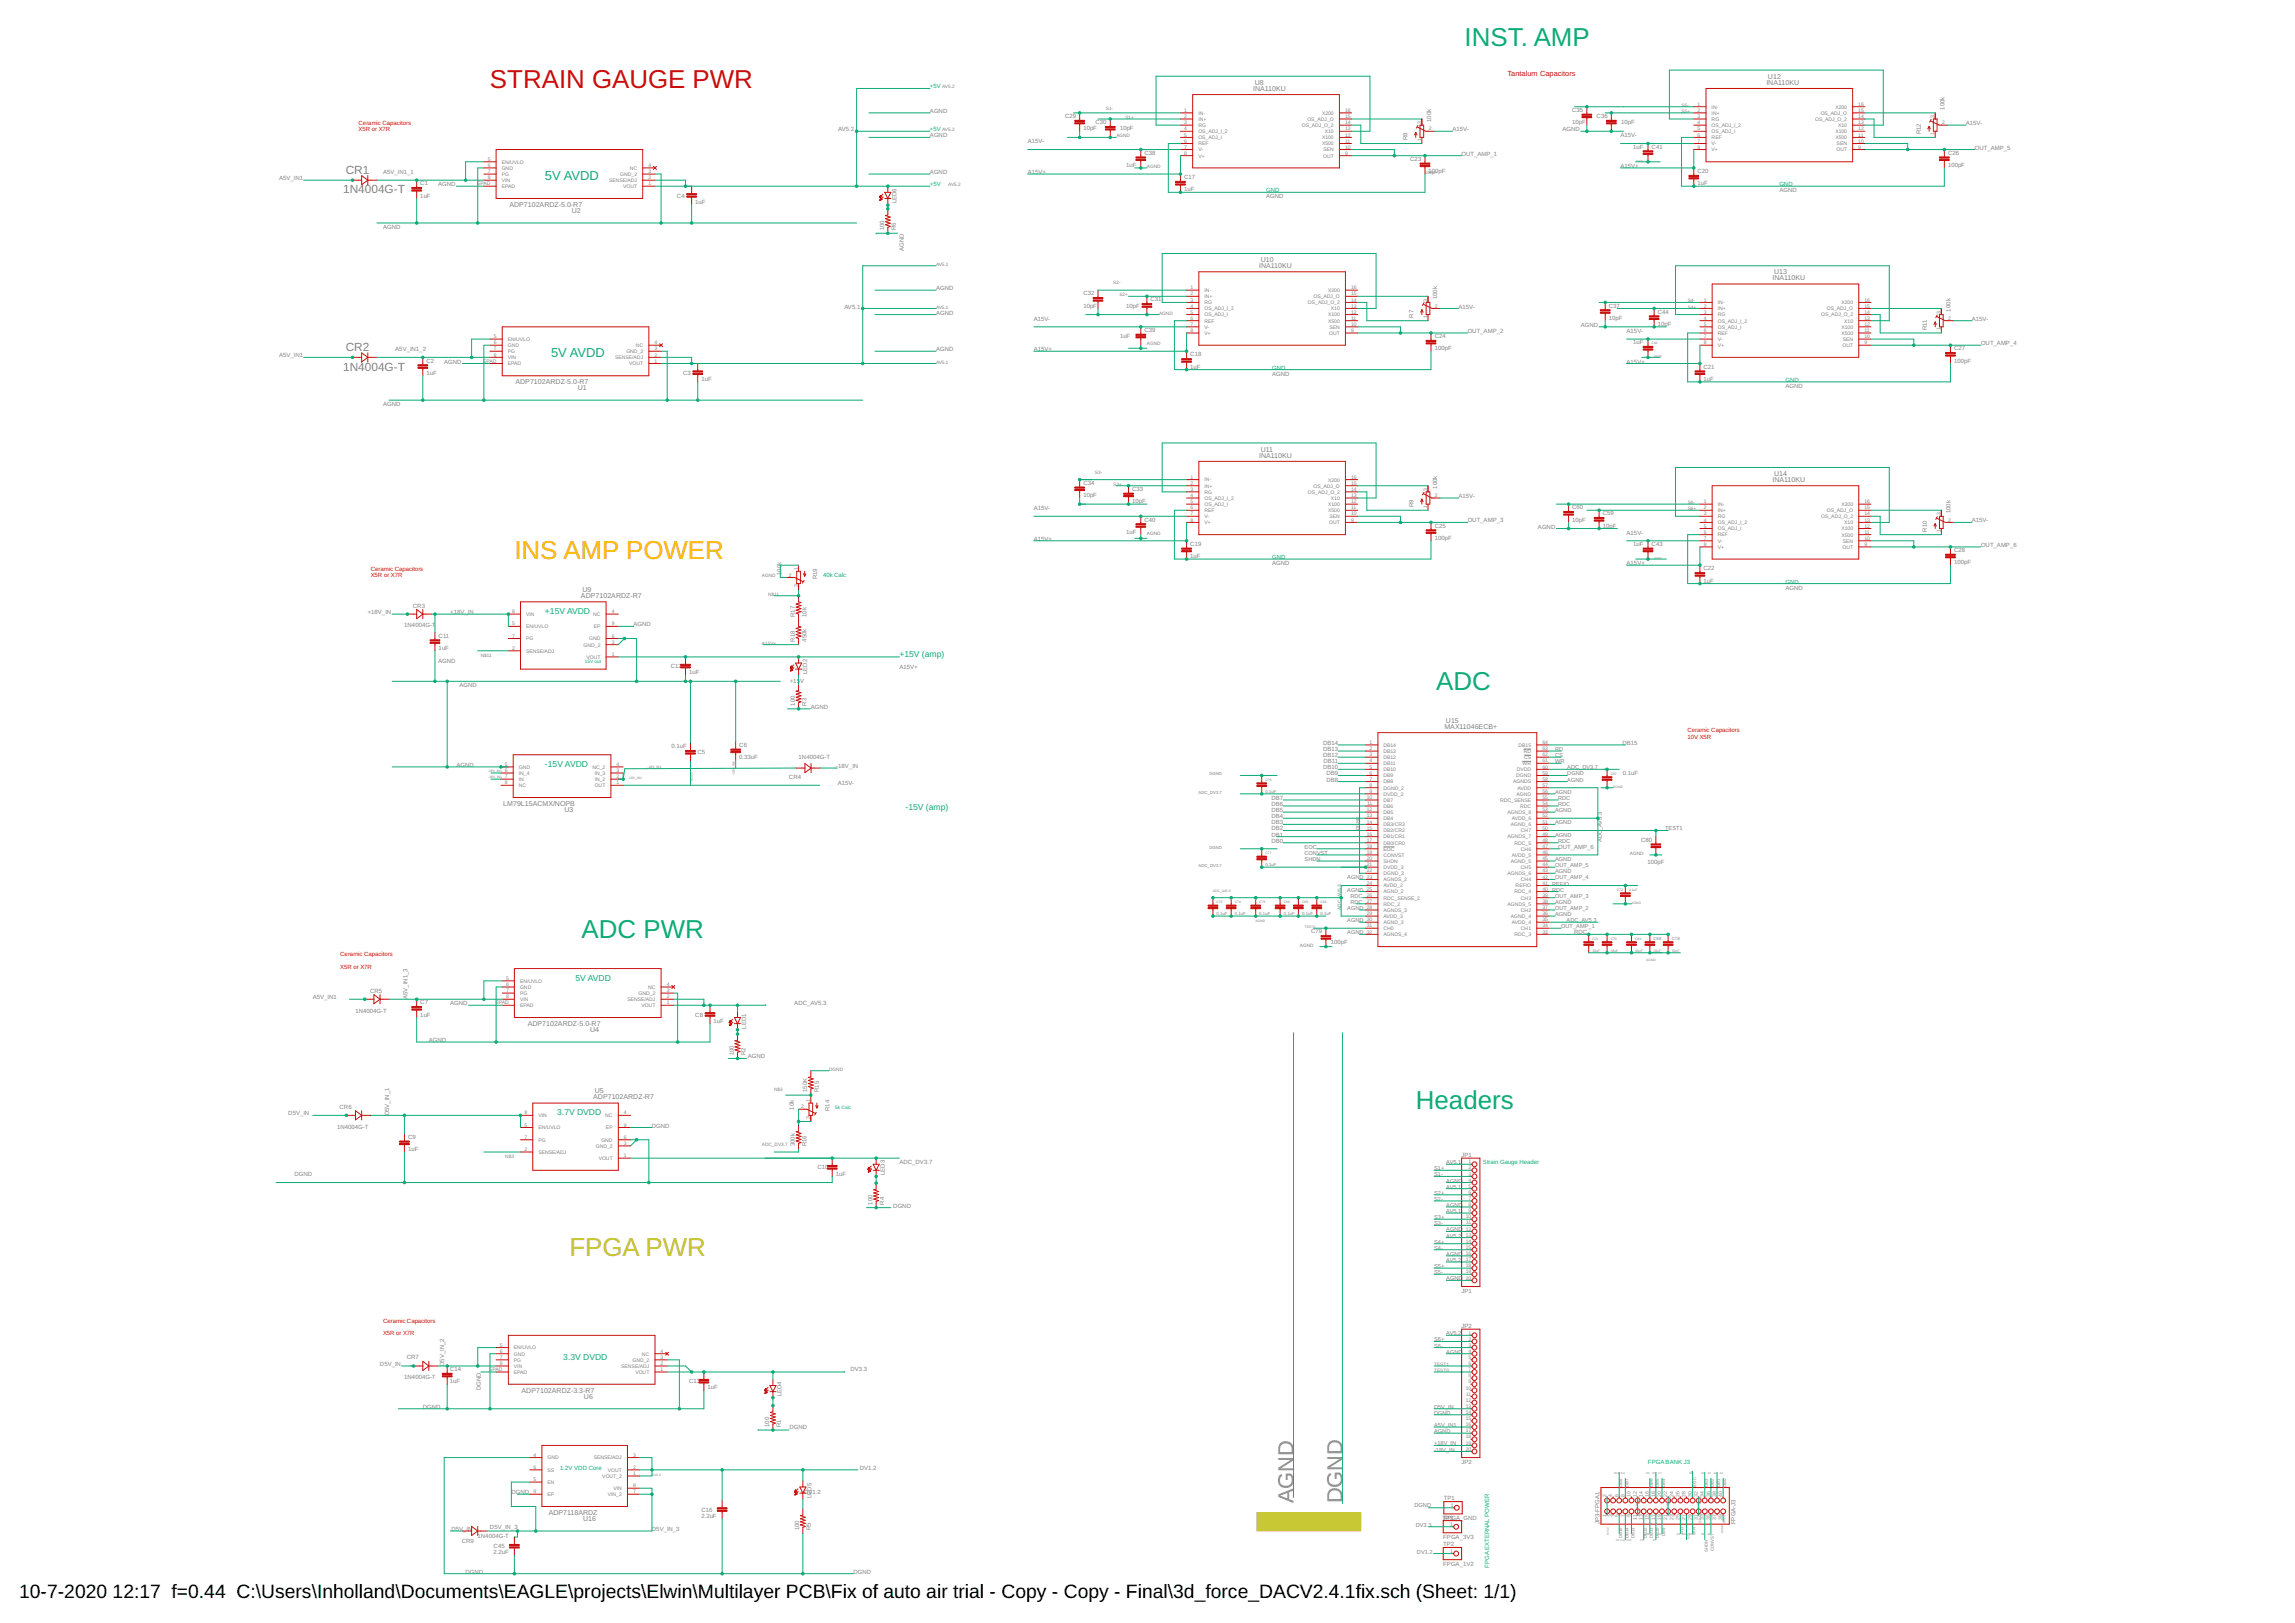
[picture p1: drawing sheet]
<svg xmlns="http://www.w3.org/2000/svg" width="420mm" height="297mm" viewBox="0 0 420 297" stroke-linecap="round" stroke-linejoin="round" font-family="sans-serif">
<defs><g id="words">
<g font-size="4.7" fill="#0dab76">
<text x="268.1" y="8.4">INST. AMP</text>
<text x="262.9" y="126.3">ADC</text>
<text x="106.5" y="171.7">ADC PWR</text>
<text x="259.2" y="203">Headers</text>
</g>
<text font-size="4.7" fill="#c90d0c" x="89.7" y="16.2">STRAIN GAUGE PWR</text>
<text font-size="4.7" fill="#ffba08" x="94.2" y="102.3">INS AMP POWER</text>
<text font-size="4.7" fill="#c8c832" x="104.2" y="229.9">FPGA PWR</text>
<g font-size="4" fill="#808080">
<text x="236.8" y="275.2" transform="rotate(-90 236.8 275.2)">AGND</text>
<text x="245.8" y="275.2" transform="rotate(-90 245.8 275.2)">DGND</text>
</g>
<g font-size="3.5">
<text x="3.5" y="292.5">10-7-2020</text>
<text x="20.6" y="292.5">12:17 f=0.44 C:\Users\Inholland\Documents\EAGLE\projects\Elwin\Multilayer PCB\Fix of auto air trial - Copy - Copy - Final\3d_force_DACV2.4.1fix.sch (Sheet: 1/1)</text>
</g>
<g font-size="2.4" fill="#0dab76">
<text x="99.8" y="33">5V AVDD</text>
<text x="100.9" y="65.4">5V AVDD</text>
</g>
<g font-size="2.2" fill="#808080">
<text x="62.8" y="35.4">1N4004G-T</text>
<text x="63.3" y="31.8">CR1</text>
<text x="63.3" y="64.2">CR2</text>
<text x="62.8" y="67.8">1N4004G-T</text>
</g>
<g font-size="1.6" fill="#0dab76">
<text x="99.8" y="112.4">+15V AVDD</text>
<text x="164.7" y="120.2">+15V (amp)</text>
<text x="99.8" y="140.4">-15V AVDD</text>
<text x="165.8" y="148.2">-15V (amp)</text>
<text x="105.4" y="179.5">5V AVDD</text>
<text x="102" y="204.1">3.7V DVDD</text>
<text x="103.1" y="248.9">3.3V DVDD</text>
</g>
<text font-size="1.4" fill="#c90d0c" x="276" y="14">Tantalum Capacitors</text>
<g font-size="1.3" fill="#808080">
<text x="229.4" y="16.6">INA110KU</text>
<text x="229.7" y="15.5">U8</text>
<text x="323.4" y="15.5">INA110KU</text>
<text x="323.7" y="14.4">U12</text>
<text x="93.3" y="37.9">ADP7102ARDZ-5.0-R7</text>
<text x="104.7" y="39">U2</text>
<text x="230.8" y="48">U10</text>
<text x="230.5" y="49.1">INA110KU</text>
<text x="324.5" y="51.3">INA110KU</text>
<text x="324.8" y="50.2">U13</text>
<text x="94.4" y="70.3">ADP7102ARDZ-5.0-R7</text>
<text x="105.8" y="71.5">U1</text>
<text x="230.5" y="83.8">INA110KU</text>
<text x="230.8" y="82.6">U11</text>
<text x="324.5" y="88.2">INA110KU</text>
<text x="324.8" y="87.1">U14</text>
<text x="106.4" y="109.5">ADP7102ARDZ-R7</text>
<text x="106.6" y="108.4">U9</text>
<text x="264.4" y="133.4">MAX11046ECB+</text>
<text x="264.7" y="132.3">U15</text>
<text x="92.1" y="147.5">LM79L15ACMX/NOPB</text>
<text x="103.3" y="148.6">U3</text>
<text x="96.6" y="187.8">ADP7102ARDZ-5.0-R7</text>
<text x="108" y="188.9">U4</text>
<text x="108.6" y="201.2">ADP7102ARDZ-R7</text>
<text x="108.9" y="200.1">U5</text>
<text x="95.5" y="254.9">ADP7102ARDZ-3.3-R7</text>
<text x="106.9" y="256">U6</text>
<text x="100.5" y="277.3">ADP7118ARDZ</text>
<text x="106.8" y="278.4">U16</text>
</g>
<g font-size="1.1" fill="#0dab76">
<text x="170.3" y="16.2">+5V</text>
<text x="170.3" y="24">+5V</text>
<text x="170.3" y="34.1">+5V</text>
<text x="231.8" y="35.2">GND</text>
<text x="325.8" y="34.1">GND</text>
<text x="232.9" y="67.6">GND</text>
<text x="326.9" y="69.9">GND</text>
<text x="150.7" y="105.7">40k Calc</text>
<text x="232.9" y="102.3">GND</text>
<text x="326.9" y="106.8">GND</text>
<text x="271.5" y="213.1">Strain Gauge Header</text>
<text x="102.6" y="269">1.2V VDD Core</text>
<text x="301.7" y="267.9">FPGA BANK J3</text>
<text x="272.6" y="286.9" transform="rotate(-90 272.6 286.9)">FPGA EXTERNAL POWER</text>
</g>
<g font-size="1.1" fill="#c90d0c">
<text x="65.7" y="22.9">Ceramic Capacitors</text>
<text x="65.7" y="24">X5R or X7R</text>
<text x="67.9" y="104.5">Ceramic Capacitors</text>
<text x="67.9" y="105.7">X5R or X7R</text>
<text x="308.9" y="134.1">Ceramic Capacitors</text>
<text x="308.9" y="135.2">10V X5R</text>
<text x="62.3" y="174.9">Ceramic Capacitors</text>
<text x="62.3" y="177.3">X5R or X7R</text>
<text x="70.1" y="242.1">Ceramic Capacitors</text>
<text x="70.1" y="244.4">X5R or X7R</text>
</g>
<g font-size="1.1" fill="#808080">
<text x="170.3" y="20.7">AGND</text>
<text x="195" y="21.6">C29</text>
<text x="198.3" y="23.9">10pF</text>
<text x="200.6" y="22.7">C30</text>
<text x="205" y="23.9">10pF</text>
<text x="262" y="22.3" transform="rotate(-90 262 22.3)">100k</text>
<text x="287.8" y="22.7">10pF</text>
<text x="287.8" y="20.5">C35</text>
<text x="292.3" y="21.6">C36</text>
<text x="296.8" y="22.7">10pF</text>
<text x="356" y="20.1" transform="rotate(-90 356 20.1)">100k</text>
<text x="359.9" y="22.9">A15V-</text>
<text x="153.5" y="24">AV5.2</text>
<text x="170.3" y="25.1">AGND</text>
<text x="188.2" y="26.3">A15V-</text>
<text x="209.5" y="28.3">C38</text>
<text x="257.7" y="25.7" transform="rotate(-90 257.7 25.7)">R8</text>
<text x="258.2" y="29.4">C23</text>
<text x="265.9" y="24">A15V-</text>
<text x="267.6" y="28.5">OUT_AMP_1</text>
<text x="286" y="24">AGND</text>
<text x="296.7" y="25.1">A15V-</text>
<text x="299" y="27.2">1uF</text>
<text x="302.4" y="27.2">C41</text>
<text x="351.7" y="24.6" transform="rotate(-90 351.7 24.6)">R12</text>
<text x="356.6" y="28.3">C26</text>
<text x="361.6" y="27.4">OUT_AMP_5</text>
<text x="51.1" y="33">A5V_IN1</text>
<text x="70.1" y="31.9">A5V_IN1_1</text>
<text x="77" y="33.9">C1</text>
<text x="80.2" y="34.1">AGND</text>
<text x="170.3" y="31.9">AGND</text>
<text x="188.2" y="31.9">A15V+</text>
<text x="206.2" y="30.6">1uF</text>
<text x="216.8" y="35">1uF</text>
<text x="216.8" y="32.8">C17</text>
<text x="261.5" y="31.7">100pF</text>
<text x="296.7" y="30.7">A15V+</text>
<text x="310.8" y="33.9">1uF</text>
<text x="310.8" y="31.7">C20</text>
<text x="325.8" y="35.2">AGND</text>
<text x="356.6" y="30.6">100pF</text>
<text x="70.1" y="41.9">AGND</text>
<text x="77" y="36.2">1uF</text>
<text x="123.9" y="36.2">C4</text>
<text x="127.3" y="37.3">1uF</text>
<text x="164.1" y="37.2" transform="rotate(-90 164.1 37.2)">LED6</text>
<text x="231.8" y="36.3">AGND</text>
<text x="161.9" y="42.1" transform="rotate(-90 161.9 42.1)">100</text>
<text x="164" y="42.1" transform="rotate(-90 164 42.1)">R6</text>
<text x="165.4" y="45.9" transform="rotate(-90 165.4 45.9)">AGND</text>
<text x="171.4" y="53.1">AGND</text>
<text x="154.6" y="56.5">AV5.1</text>
<text x="171.4" y="57.6">AGND</text>
<text x="189.3" y="58.7">A15V-</text>
<text x="198.3" y="56.3">10pF</text>
<text x="198.3" y="54.1">C32</text>
<text x="206.2" y="56.3">10pF</text>
<text x="210.6" y="55.2">C31</text>
<text x="258.8" y="58.1" transform="rotate(-90 258.8 58.1)">R7</text>
<text x="263.1" y="54.8" transform="rotate(-90 263.1 54.8)">100k</text>
<text x="267" y="56.5">A15V-</text>
<text x="289.4" y="59.8">AGND</text>
<text x="294.5" y="58.5">10pF</text>
<text x="294.5" y="56.3">C37</text>
<text x="303.5" y="59.6">10pF</text>
<text x="303.5" y="57.4">C44</text>
<text x="357.1" y="57" transform="rotate(-90 357.1 57)">100k</text>
<text x="361" y="58.7">A15V-</text>
<text x="51.1" y="65.4">A5V_IN1</text>
<text x="72.4" y="64.3">A5V_IN1_2</text>
<text x="171.4" y="64.3">AGND</text>
<text x="189.3" y="64.3">A15V+</text>
<text x="205" y="61.9">1uF</text>
<text x="209.5" y="60.8">C39</text>
<text x="217.9" y="65.2">C18</text>
<text x="262.7" y="64.1">100pF</text>
<text x="262.7" y="61.9">C24</text>
<text x="268.7" y="60.9">OUT_AMP_2</text>
<text x="297.8" y="60.9">A15V-</text>
<text x="299" y="63">1uF</text>
<text x="352.8" y="60.4" transform="rotate(-90 352.8 60.4)">R11</text>
<text x="357.8" y="64.1">C27</text>
<text x="362.7" y="63.2">OUT_AMP_4</text>
<text x="78.1" y="68.6">1uF</text>
<text x="78.1" y="66.4">C2</text>
<text x="81.3" y="66.5">AGND</text>
<text x="125.1" y="68.6">C3</text>
<text x="128.4" y="69.7">1uF</text>
<text x="217.9" y="67.5">1uF</text>
<text x="232.9" y="68.8">AGND</text>
<text x="297.8" y="66.5">A15V+</text>
<text x="311.9" y="69.7">1uF</text>
<text x="311.9" y="67.5">C21</text>
<text x="326.9" y="71">AGND</text>
<text x="357.8" y="66.4">100pF</text>
<text x="70.1" y="74.4">AGND</text>
<text x="198.3" y="88.7">C34</text>
<text x="207.3" y="89.9">C33</text>
<text x="263.1" y="89.5" transform="rotate(-90 263.1 89.5)">100k</text>
<text x="189.3" y="93.4">A15V-</text>
<text x="198.3" y="91">10pF</text>
<text x="207.3" y="92.1">10pF</text>
<text x="209.5" y="95.4">C40</text>
<text x="258.8" y="92.8" transform="rotate(-90 258.8 92.8)">R9</text>
<text x="267" y="91.1">A15V-</text>
<text x="268.7" y="95.6">OUT_AMP_3</text>
<text x="287.8" y="95.4">10pF</text>
<text x="287.8" y="93.2">C60</text>
<text x="293.4" y="94.3">C59</text>
<text x="357.1" y="93.9" transform="rotate(-90 357.1 93.9)">100k</text>
<text x="361" y="95.6">A15V-</text>
<text x="189.3" y="99">A15V+</text>
<text x="206.2" y="97.7">1uF</text>
<text x="217.9" y="99.9">C19</text>
<text x="262.7" y="98.8">100pF</text>
<text x="262.7" y="96.6">C25</text>
<text x="281.6" y="96.7">AGND</text>
<text x="293.4" y="96.6">10pF</text>
<text x="297.8" y="97.9">A15V-</text>
<text x="299" y="99.9">1uF</text>
<text x="302.4" y="99.9">C43</text>
<text x="352.8" y="97.3" transform="rotate(-90 352.8 97.3)">R10</text>
<text x="357.8" y="101">C28</text>
<text x="362.7" y="100.1">OUT_AMP_6</text>
<text x="143.1" y="105.3" transform="rotate(-90 143.1 105.3)">100</text>
<text x="143.1" y="103.4" transform="rotate(-90 143.1 103.4)">k</text>
<text x="149.6" y="106" transform="rotate(-90 149.6 106)">R19</text>
<text x="217.9" y="102.2">1uF</text>
<text x="232.9" y="103.4">AGND</text>
<text x="297.8" y="103.4">A15V+</text>
<text x="311.9" y="106.6">1uF</text>
<text x="311.9" y="104.4">C22</text>
<text x="326.9" y="107.9">AGND</text>
<text x="357.8" y="103.3">100pF</text>
<text x="67.3" y="112.4">+18V_IN</text>
<text x="75.6" y="111.2">CR3</text>
<text x="82.4" y="112.4">+18V_IN</text>
<text x="145.5" y="113" transform="rotate(-90 145.5 113)">R17</text>
<text x="147.7" y="113" transform="rotate(-90 147.7 113)">10k</text>
<text x="74" y="114.8">1N4004G-T</text>
<text x="80.3" y="118.9">1uF</text>
<text x="80.3" y="116.7">C11</text>
<text x="116" y="114.6">AGND</text>
<text x="145.5" y="117.4" transform="rotate(-90 145.5 117.4)">R18</text>
<text x="147.7" y="117.4" transform="rotate(-90 147.7 117.4)">450k</text>
<text x="80.2" y="121.3">AGND</text>
<text x="84.1" y="125.8">AGND</text>
<text x="122.8" y="122.3">C12</text>
<text x="126.2" y="123.4">1uF</text>
<text x="144.6" y="125">+15V</text>
<text x="147.8" y="123.4" transform="rotate(-90 147.8 123.4)">LED2</text>
<text x="164.7" y="122.5">A15V+</text>
<text x="145.5" y="129.2" transform="rotate(-90 145.5 129.2)">100</text>
<text x="147.6" y="129.2" transform="rotate(-90 147.6 129.2)">R3</text>
<text x="148.4" y="129.8">AGND</text>
<text x="122.9" y="136.9">0.1uF</text>
<text x="135.3" y="136.7">C6</text>
<text x="242.2" y="137.5">DB13</text>
<text x="242.2" y="136.3">DB14</text>
<text x="297" y="136.3">DB15</text>
<text x="83.6" y="140.4">AGND</text>
<text x="127.7" y="138.1">C5</text>
<text x="135.3" y="138.9">0.33uF</text>
<text x="144.4" y="142.5">CR4</text>
<text x="146.2" y="138.9">1N4004G-T</text>
<text x="153.1" y="140.5">-18V_IN</text>
<text x="153.4" y="143.6">A15V-</text>
<text x="242.2" y="140.8">DB10</text>
<text x="242.2" y="138.6">DB12</text>
<text x="242.3" y="139.7">DB11</text>
<text x="242.8" y="141.9">DB9</text>
<text x="242.8" y="143">DB8</text>
<text x="297.1" y="141.8">0.1uF</text>
<text x="232.8" y="149.8">DB4</text>
<text x="232.8" y="148.6">DB5</text>
<text x="232.8" y="147.5">DB6</text>
<text x="232.8" y="146.4">DB7</text>
<text x="232.8" y="154.2">DB0</text>
<text x="232.8" y="153.1">DB1</text>
<text x="232.8" y="152">DB2</text>
<text x="232.8" y="150.9">DB3</text>
<text x="285.3" y="155.4">OUT_AMP_6</text>
<text x="300.5" y="154.1">C80</text>
<text x="301.6" y="158.1">100pF</text>
<text x="240" y="170.8">C79</text>
<text x="243.7" y="172.7">100pF</text>
<text x="288.2" y="170.9">RDC</text>
<text x="57.3" y="182.9">A5V_IN1</text>
<text x="65.1" y="185.3">1N4004G-T</text>
<text x="67.8" y="181.7">CR5</text>
<text x="74.6" y="182.9" transform="rotate(-90 74.6 182.9)">A5V_IN1_3</text>
<text x="77" y="183.8">C7</text>
<text x="82.4" y="184">AGND</text>
<text x="145.4" y="184">ADC_AV5.3</text>
<text x="77" y="186.1">1uF</text>
<text x="78.5" y="190.7">AGND</text>
<text x="127.3" y="186.1">C8</text>
<text x="130.6" y="187.2">1uF</text>
<text x="136.6" y="188.2" transform="rotate(-90 136.6 188.2)">LED1</text>
<text x="134.3" y="193.2" transform="rotate(-90 134.3 193.2)">100</text>
<text x="136.5" y="193.2" transform="rotate(-90 136.5 193.2)">R2</text>
<text x="136.9" y="193.7">AGND</text>
<text x="62.2" y="202.9">CR6</text>
<text x="145.3" y="203.1" transform="rotate(-90 145.3 203.1)">10k</text>
<text x="147.8" y="199.9" transform="rotate(-90 147.8 199.9)">150K</text>
<text x="149.9" y="199.9" transform="rotate(-90 149.9 199.9)">R15</text>
<text x="151.8" y="203.4" transform="rotate(-90 151.8 203.4)">R14</text>
<text x="52.8" y="204.1">D5V_IN</text>
<text x="61.7" y="206.6">1N4004G-T</text>
<text x="71.2" y="204.1" transform="rotate(-90 71.2 204.1)">D5V_IN_1</text>
<text x="74.7" y="208.4">C9</text>
<text x="119.4" y="206.4">DGND</text>
<text x="145.5" y="209.8" transform="rotate(-90 145.5 209.8)">300k</text>
<text x="147.6" y="209.8" transform="rotate(-90 147.6 209.8)">R16</text>
<text x="53.9" y="215.3">DGND</text>
<text x="74.7" y="210.7">1uF</text>
<text x="149.7" y="214">C10</text>
<text x="153" y="215.1">1uF</text>
<text x="162" y="215.1" transform="rotate(-90 162 215.1)">LED3</text>
<text x="164.7" y="213.1">ADC_DV3.7</text>
<text x="267.6" y="211.7">JP1</text>
<text x="159.7" y="220.5" transform="rotate(-90 159.7 220.5)">100</text>
<text x="161.9" y="220.5" transform="rotate(-90 161.9 220.5)">R4</text>
<text x="163.5" y="221.1">DGND</text>
<text x="267.6" y="236.6">JP1</text>
<text x="267.6" y="243">JP2</text>
<text x="69.6" y="250">D5V_IN</text>
<text x="74.5" y="248.8">CR7</text>
<text x="81.3" y="250" transform="rotate(-90 81.3 250)">D5V_IN_2</text>
<text x="82.4" y="250.9">C14</text>
<text x="155.7" y="251">DV3.3</text>
<text x="74" y="252.4">1N4004G-T</text>
<text x="77.4" y="257.8">DGND</text>
<text x="82.4" y="253.1">1uF</text>
<text x="88" y="254.5" transform="rotate(-90 88 254.5)">DGND</text>
<text x="126.2" y="253.2">C13</text>
<text x="129.5" y="254.3">1uF</text>
<text x="143.1" y="255.6" transform="rotate(-90 143.1 255.6)">LED4</text>
<text x="140.8" y="261.2" transform="rotate(-90 140.8 261.2)">100</text>
<text x="142.9" y="261.2" transform="rotate(-90 142.9 261.2)">R1</text>
<text x="144.5" y="261.6">DGND</text>
<text x="157.4" y="269">DV1.2</text>
<text x="267.6" y="267.9">JP2</text>
<text x="93.6" y="273.5">DGND</text>
<text x="147.2" y="273.5">DV1.2</text>
<text x="148.5" y="274.2" transform="rotate(-90 148.5 274.2)">LED5</text>
<text x="264.3" y="274.5">TP1</text>
<text x="82.7" y="280.2">D5V_IN</text>
<text x="87.4" y="281.5">1N4004G-T</text>
<text x="89.7" y="279.9">D5V_IN_3</text>
<text x="119.4" y="280.2">D5V_IN_3</text>
<text x="128.4" y="277.8">2.2uF</text>
<text x="128.4" y="276.7">C16</text>
<text x="146.3" y="280.1" transform="rotate(-90 146.3 280.1)">100</text>
<text x="148.4" y="280.1" transform="rotate(-90 148.4 280.1)">R5</text>
<text x="264" y="278.1">TFPP3GA_GND</text>
<text x="264.2" y="281.6">FPGA_3V3</text>
<text x="292.8" y="279" transform="rotate(-90 292.8 279)">JP3-FPGA1</text>
<text x="317.7" y="279" transform="rotate(-90 317.7 279)">FPGA-J3</text>
<text x="84.5" y="282.4">CR9</text>
<text x="90.4" y="284.5">2.2uF</text>
<text x="90.4" y="283.4">C45</text>
<text x="264.2" y="286.6">FPGA_1V2</text>
<text x="264.2" y="282.9">TP2</text>
<text x="85.2" y="288">DGND</text>
<text x="156.3" y="288">DGND</text>
</g>
<g font-size="1" fill="#808080">
<text x="284.7" y="137.5">RD</text>
<text x="284.7" y="139.7">WR</text>
<text x="284.7" y="138.6">CS</text>
<text x="286.9" y="143">AGND</text>
<text x="286.9" y="140.8">ADC_DV3.7</text>
<text x="286.9" y="141.9">DGND</text>
<text x="284.7" y="145.3">AGND</text>
<text x="284.7" y="148.6">AGND</text>
<text x="285.3" y="147.5">RDC</text>
<text x="285.3" y="146.4">RDC</text>
<text x="238.8" y="155.4">EOC</text>
<text x="284.7" y="153.1">AGND</text>
<text x="284.7" y="150.9">AGND</text>
<text x="285.3" y="154.2">RDC</text>
<text x="293.3" y="154.1" transform="rotate(-90 293.3 154.1)">ADC</text>
<text x="293.3" y="152" transform="rotate(-90 293.3 152)">_AV5.3</text>
<text x="304.8" y="152">TEST1</text>
<text x="238.8" y="157.6">SHDN</text>
<text x="238.8" y="156.5">CONVST</text>
<text x="246.7" y="160.9">AGND 23</text>
<text x="284.7" y="159.8">AGND</text>
<text x="284.7" y="157.6">AGND</text>
<text x="284.7" y="160.9">OUT_AMP_4</text>
<text x="284.7" y="158.7">OUT_AMP_5</text>
<text x="246.7" y="163.2">AGND 25</text>
<text x="246.7" y="166.5">AGND 28</text>
<text x="247.2" y="165.4">RDC</text>
<text x="247.2" y="164.3">RDC</text>
<text x="284.1" y="163.2">RDC</text>
<text x="284.1" y="162.1">REFIO</text>
<text x="284.7" y="167.7">AGND</text>
<text x="284.7" y="165.4">AGND</text>
<text x="284.7" y="166.5">OUT_AMP_2</text>
<text x="284.7" y="164.3">OUT_AMP_3</text>
<text x="246.7" y="168.8">AGND 30</text>
<text x="246.7" y="171">AGND 32</text>
<text x="285.8" y="169.9">OUT_AMP_1</text>
<text x="286.8" y="168.7">ADC_AV5.3</text>
<text x="262.5" y="215.3">S1-</text>
<text x="262.5" y="214.2">S1+</text>
<text x="264.8" y="213.1">AV5.1</text>
<text x="262.5" y="219.8">S2-</text>
<text x="262.5" y="218.7">S2+</text>
<text x="264.8" y="216.4">AGND</text>
<text x="264.8" y="220.9">AGND</text>
<text x="264.8" y="217.5">AV5.1</text>
<text x="262.5" y="223.1">S3+</text>
<text x="262.5" y="224.3">S3-</text>
<text x="262.5" y="227.6">S4+</text>
<text x="264.8" y="225.4">AGND</text>
<text x="264.8" y="226.5">AV5.2</text>
<text x="264.8" y="222">AV5.1</text>
<text x="262.5" y="233.2">S5-</text>
<text x="262.5" y="228.7">S4-</text>
<text x="262.5" y="232.1">S5+</text>
<text x="264.8" y="229.9">AGND</text>
<text x="264.8" y="231">AV5.2</text>
<text x="264.8" y="234.3">AGND</text>
<text x="262.5" y="245.5">S6+</text>
<text x="264.8" y="244.4">AV5.2</text>
<text x="262.5" y="246.6">S6-</text>
<text x="264.8" y="247.8">AGND</text>
<text x="262.5" y="257.8">D5V_IN</text>
<text x="262.5" y="262.3">AGND</text>
<text x="262.5" y="261.2">A5V_IN1</text>
<text x="262.5" y="258.9">DGND</text>
<text x="262.5" y="265.7">-18V_IN</text>
<text x="262.5" y="264.5">+18V_IN</text>
<text x="259" y="275.8">DGND</text>
<text x="259.2" y="279.4">DV3.3</text>
<text x="259.4" y="284.3">DV1.2</text>
</g>
<g font-size=".9" fill="#808080">
<text x="172.5" y="16.2">AV5.2</text>
<text x="202.5" y="20.2">S1-</text>
<text x="206.1" y="21.8">S1+</text>
<text x="216.8" y="20.5">1</text>
<text x="216.8" y="21.6">2</text>
<text x="216.8" y="22.7">3</text>
<text x="216.8" y="23.9">4</text>
<text x="219.4" y="21">IN-</text>
<text x="219.4" y="22.1">IN+</text>
<text x="219.4" y="23.2">RG</text>
<text x="238.3" y="23.2">OS_ADJ_O_2</text>
<text x="239.4" y="22.1">OS_ADJ_O</text>
<text x="242" y="21">X200</text>
<text x="246.2" y="23.9">13</text>
<text x="246.2" y="22.7">14</text>
<text x="246.2" y="21.6">15</text>
<text x="246.2" y="20.5">16</text>
<text x="260.2" y="22.7" transform="rotate(-90 260.2 22.7)">3</text>
<text x="261.6" y="23.9">2</text>
<text x="307.9" y="19.5">S5-</text>
<text x="307.9" y="20.7">S5+</text>
<text x="310.8" y="19.4">1</text>
<text x="310.8" y="20.5">2</text>
<text x="310.8" y="21.6">3</text>
<text x="310.8" y="22.7">4</text>
<text x="310.8" y="23.9">5</text>
<text x="313.4" y="19.9">IN-</text>
<text x="313.4" y="21">IN+</text>
<text x="313.4" y="22.1">RG</text>
<text x="313.4" y="23.2">OS_ADJ_I_2</text>
<text x="332.3" y="22.1">OS_ADJ_O_2</text>
<text x="333.3" y="21">OS_ADJ_O</text>
<text x="336" y="19.9">X200</text>
<text x="336.5" y="23.2">X10</text>
<text x="340.2" y="23.9">12</text>
<text x="340.2" y="22.7">13</text>
<text x="340.2" y="21.6">14</text>
<text x="340.2" y="20.5">15</text>
<text x="340.2" y="19.4">16</text>
<text x="354.1" y="21.6" transform="rotate(-90 354.1 21.6)">3</text>
<text x="355.6" y="22.7">2</text>
<text x="89.3" y="29.5">5</text>
<text x="91.9" y="29.9">EN/UVLO</text>
<text x="172.5" y="24">AV5.2</text>
<text x="204.4" y="25.1">AGND</text>
<text x="216.8" y="25">5</text>
<text x="216.8" y="26.1">6</text>
<text x="216.8" y="27.2">7</text>
<text x="216.8" y="28.3">8</text>
<text x="219.4" y="24.4">OS_ADJ_I_2</text>
<text x="219.4" y="25.5">OS_ADJ_I</text>
<text x="219.4" y="26.6">REF</text>
<text x="219.4" y="27.7">V-</text>
<text x="219.4" y="28.8">V+</text>
<text x="242" y="26.6">X500</text>
<text x="242" y="25.5">X100</text>
<text x="242.2" y="28.8">OUT</text>
<text x="242.3" y="27.7">SEN</text>
<text x="242.5" y="24.4">X10</text>
<text x="246.2" y="28.3">9</text>
<text x="246.2" y="27.2">10</text>
<text x="246.2" y="26.1">11</text>
<text x="246.2" y="25">12</text>
<text x="260.2" y="25.8" transform="rotate(-90 260.2 25.8)">1</text>
<text x="310.8" y="25">6</text>
<text x="310.8" y="26.1">7</text>
<text x="310.8" y="27.2">8</text>
<text x="313.4" y="24.4">OS_ADJ_I</text>
<text x="313.4" y="25.5">REF</text>
<text x="313.4" y="26.6">V-</text>
<text x="313.4" y="27.7">V+</text>
<text x="336" y="25.5">X500</text>
<text x="336" y="24.4">X100</text>
<text x="336.2" y="27.7">OUT</text>
<text x="336.2" y="26.6">SEN</text>
<text x="340.2" y="27.2">9</text>
<text x="340.2" y="26.1">10</text>
<text x="340.2" y="25">11</text>
<text x="354.1" y="24.7" transform="rotate(-90 354.1 24.7)">1</text>
<text x="87.3" y="33.9">EPAD</text>
<text x="89.3" y="30.6">6</text>
<text x="89.3" y="31.7">7</text>
<text x="89.3" y="32.8">8</text>
<text x="91.9" y="31.1">GND</text>
<text x="91.9" y="32.2">PG</text>
<text x="91.9" y="33.3">VIN</text>
<text x="91.9" y="34.4">EPAD</text>
<text x="111.5" y="33.3">SENSE/ADJ</text>
<text x="113.6" y="32.2">GND_2</text>
<text x="114.1" y="34.4">VOUT</text>
<text x="115.3" y="31.1">NC</text>
<text x="118.7" y="33.9">1</text>
<text x="118.7" y="32.8">2</text>
<text x="118.7" y="31.7">3</text>
<text x="118.7" y="30.6">4</text>
<text x="173.6" y="34.1">AV5.2</text>
<text x="210" y="30.7">AGND</text>
<text x="171.4" y="48.6">AV5.1</text>
<text x="203.8" y="52">S2-</text>
<text x="217.9" y="52.9">1</text>
<text x="220.5" y="53.4">IN-</text>
<text x="243.2" y="53.4">X200</text>
<text x="247.4" y="52.9">16</text>
<text x="171.4" y="56.5">AV5.1</text>
<text x="204.9" y="54.2">S2+</text>
<text x="212.2" y="57.6">AGND</text>
<text x="217.9" y="54.1">2</text>
<text x="217.9" y="55.2">3</text>
<text x="217.9" y="56.3">4</text>
<text x="217.9" y="57.4">5</text>
<text x="217.9" y="58.5">6</text>
<text x="217.9" y="59.7">7</text>
<text x="220.5" y="54.6">IN+</text>
<text x="220.5" y="55.7">RG</text>
<text x="220.5" y="56.8">OS_ADJ_I_2</text>
<text x="220.5" y="57.9">OS_ADJ_I</text>
<text x="220.5" y="59">REF</text>
<text x="239.5" y="55.7">OS_ADJ_O_2</text>
<text x="240.5" y="54.6">OS_ADJ_O</text>
<text x="243.2" y="59">X500</text>
<text x="243.2" y="57.9">X100</text>
<text x="243.7" y="56.8">X10</text>
<text x="247.4" y="59.7">10</text>
<text x="247.4" y="58.5">11</text>
<text x="247.4" y="57.4">12</text>
<text x="247.4" y="56.3">13</text>
<text x="247.4" y="55.2">14</text>
<text x="247.4" y="54.1">15</text>
<text x="261.3" y="58.2" transform="rotate(-90 261.3 58.2)">1</text>
<text x="261.3" y="55.2" transform="rotate(-90 261.3 55.2)">3</text>
<text x="262.7" y="56.3">2</text>
<text x="309" y="55.3">S4-</text>
<text x="309" y="56.5">S4+</text>
<text x="311.9" y="55.2">1</text>
<text x="311.9" y="56.3">2</text>
<text x="311.9" y="57.4">3</text>
<text x="311.9" y="58.5">4</text>
<text x="311.9" y="59.7">5</text>
<text x="314.5" y="55.7">IN-</text>
<text x="314.5" y="56.8">IN+</text>
<text x="314.5" y="57.9">RG</text>
<text x="314.5" y="59">OS_ADJ_I_2</text>
<text x="333.4" y="57.9">OS_ADJ_O_2</text>
<text x="334.4" y="56.8">OS_ADJ_O</text>
<text x="337.1" y="55.7">X200</text>
<text x="337.6" y="59">X10</text>
<text x="341.3" y="59.7">12</text>
<text x="341.3" y="58.5">13</text>
<text x="341.3" y="57.4">14</text>
<text x="341.3" y="56.3">15</text>
<text x="341.3" y="55.2">16</text>
<text x="355.2" y="57.4" transform="rotate(-90 355.2 57.4)">3</text>
<text x="356.7" y="58.5">2</text>
<text x="90.4" y="61.9">5</text>
<text x="90.4" y="63">6</text>
<text x="90.4" y="64.1">7</text>
<text x="90.4" y="65.3">8</text>
<text x="93" y="62.4">EN/UVLO</text>
<text x="93" y="63.5">GND</text>
<text x="93" y="64.6">PG</text>
<text x="93" y="65.7">VIN</text>
<text x="112.6" y="65.8">SENSE/ADJ</text>
<text x="114.7" y="64.6">GND_2</text>
<text x="116.4" y="63.5">NC</text>
<text x="119.8" y="65.3">2</text>
<text x="119.8" y="64.1">3</text>
<text x="119.8" y="63">4</text>
<text x="210" y="63.2">AGND</text>
<text x="217.9" y="60.8">8</text>
<text x="220.5" y="60.2">V-</text>
<text x="220.5" y="61.3">V+</text>
<text x="243.3" y="61.3">OUT</text>
<text x="243.4" y="60.2">SEN</text>
<text x="247.4" y="60.8">9</text>
<text x="311.9" y="60.8">6</text>
<text x="311.9" y="61.9">7</text>
<text x="311.9" y="63">8</text>
<text x="314.5" y="60.2">OS_ADJ_I</text>
<text x="314.5" y="61.3">REF</text>
<text x="314.5" y="62.4">V-</text>
<text x="314.5" y="63.5">V+</text>
<text x="337.1" y="61.3">X500</text>
<text x="337.1" y="60.2">X100</text>
<text x="337.3" y="63.5">OUT</text>
<text x="337.4" y="62.4">SEN</text>
<text x="341.3" y="63">9</text>
<text x="341.3" y="61.9">10</text>
<text x="341.3" y="60.8">11</text>
<text x="355.2" y="60.5" transform="rotate(-90 355.2 60.5)">1</text>
<text x="88.5" y="66.4">EPAD</text>
<text x="93" y="66.9">EPAD</text>
<text x="115.2" y="66.9">VOUT</text>
<text x="119.8" y="66.4">1</text>
<text x="171.4" y="66.5">AV5.1</text>
<text x="200.5" y="86.7">S3-</text>
<text x="203.8" y="88.9">S3+</text>
<text x="217.9" y="87.6">1</text>
<text x="217.9" y="88.7">2</text>
<text x="217.9" y="89.9">3</text>
<text x="220.5" y="88.1">IN-</text>
<text x="220.5" y="89.2">IN+</text>
<text x="240.5" y="89.2">OS_ADJ_O</text>
<text x="243.2" y="88.1">X200</text>
<text x="247.4" y="89.9">14</text>
<text x="247.4" y="88.7">15</text>
<text x="247.4" y="87.6">16</text>
<text x="261.3" y="89.9" transform="rotate(-90 261.3 89.9)">3</text>
<text x="217.9" y="91">4</text>
<text x="217.9" y="92.1">5</text>
<text x="217.9" y="93.2">6</text>
<text x="217.9" y="94.3">7</text>
<text x="217.9" y="95.5">8</text>
<text x="220.5" y="90.4">RG</text>
<text x="220.5" y="91.5">OS_ADJ_I_2</text>
<text x="220.5" y="92.6">OS_ADJ_I</text>
<text x="220.5" y="93.7">REF</text>
<text x="220.5" y="94.8">V-</text>
<text x="220.5" y="96">V+</text>
<text x="239.5" y="90.4">OS_ADJ_O_2</text>
<text x="243.2" y="93.7">X500</text>
<text x="243.2" y="92.6">X100</text>
<text x="243.3" y="96">OUT</text>
<text x="243.4" y="94.8">SEN</text>
<text x="243.7" y="91.5">X10</text>
<text x="247.4" y="95.5">9</text>
<text x="247.4" y="94.3">10</text>
<text x="247.4" y="93.2">11</text>
<text x="247.4" y="92.1">12</text>
<text x="247.4" y="91">13</text>
<text x="261.3" y="92.9" transform="rotate(-90 261.3 92.9)">1</text>
<text x="262.7" y="91">2</text>
<text x="309" y="92.3">S6-</text>
<text x="309" y="93.4">S6+</text>
<text x="311.9" y="92.1">1</text>
<text x="311.9" y="93.2">2</text>
<text x="311.9" y="94.3">3</text>
<text x="311.9" y="95.5">4</text>
<text x="314.5" y="92.6">IN-</text>
<text x="314.5" y="93.7">IN+</text>
<text x="314.5" y="94.8">RG</text>
<text x="314.5" y="96">OS_ADJ_I_2</text>
<text x="333.4" y="94.8">OS_ADJ_O_2</text>
<text x="334.4" y="93.7">OS_ADJ_O</text>
<text x="337.1" y="92.6">X200</text>
<text x="337.6" y="96">X10</text>
<text x="341.3" y="95.5">13</text>
<text x="341.3" y="94.3">14</text>
<text x="341.3" y="93.2">15</text>
<text x="341.3" y="92.1">16</text>
<text x="355.2" y="94.3" transform="rotate(-90 355.2 94.3)">3</text>
<text x="356.7" y="95.5">2</text>
<text x="210" y="97.9">AGND</text>
<text x="311.9" y="96.6">5</text>
<text x="311.9" y="97.7">6</text>
<text x="311.9" y="98.8">7</text>
<text x="311.9" y="99.9">8</text>
<text x="314.5" y="97.1">OS_ADJ_I</text>
<text x="314.5" y="98.2">REF</text>
<text x="314.5" y="99.3">V-</text>
<text x="314.5" y="100.4">V+</text>
<text x="337.1" y="98.2">X500</text>
<text x="337.1" y="97.1">X100</text>
<text x="337.3" y="100.4">OUT</text>
<text x="337.4" y="99.3">SEN</text>
<text x="341.3" y="99.9">9</text>
<text x="341.3" y="98.8">10</text>
<text x="341.3" y="97.7">11</text>
<text x="341.3" y="96.6">12</text>
<text x="355.2" y="97.4" transform="rotate(-90 355.2 97.4)">1</text>
<text x="139.5" y="105.7">AGND</text>
<text x="144.4" y="105.5">2</text>
<text x="146" y="107.5" transform="rotate(-90 146 107.5)">3</text>
<text x="146" y="104.4" transform="rotate(-90 146 104.4)">1</text>
<text x="93.8" y="112.2">8</text>
<text x="96.3" y="112.7">VIN</text>
<text x="108.6" y="112.7">NC</text>
<text x="112" y="112.2">4</text>
<text x="140.6" y="109">N$11</text>
<text x="93.8" y="114.5">5</text>
<text x="93.8" y="116.7">7</text>
<text x="93.8" y="119">2</text>
<text x="96.3" y="115">EN/UVLO</text>
<text x="96.3" y="117.2">PG</text>
<text x="96.3" y="119.4">SENSE/ADJ</text>
<text x="106.8" y="118.3">GND_2</text>
<text x="107.9" y="117.2">GND</text>
<text x="108.7" y="115">EP</text>
<text x="112" y="117.8">3</text>
<text x="112" y="116.7">6</text>
<text x="112" y="114.5">9</text>
<text x="139.5" y="118">A15V+</text>
<text x="88" y="120.2">N$11</text>
<text x="107.4" y="120.6">VOUT</text>
<text x="112" y="120.1">1</text>
<text x="250.7" y="136.2">1</text>
<text x="250.7" y="137.3">2</text>
<text x="253.3" y="136.7">DB14</text>
<text x="253.3" y="137.8">DB13</text>
<text x="278" y="136.7">DB15</text>
<text x="279" y="137.8">RD</text>
<text x="282.4" y="137.3">63</text>
<text x="282.4" y="136.2">64</text>
<text x="92.4" y="140.2">5</text>
<text x="92.4" y="141.3">6</text>
<text x="92.4" y="142.4">7</text>
<text x="92.4" y="143.6">8</text>
<text x="95" y="140.7">GND</text>
<text x="95" y="141.8">IN_4</text>
<text x="95" y="142.9">IN</text>
<text x="108.5" y="140.7">NC_2</text>
<text x="108.9" y="142.9">IN_2</text>
<text x="108.9" y="141.8">IN_3</text>
<text x="112.9" y="143.6">1</text>
<text x="112.9" y="142.4">2</text>
<text x="112.9" y="141.3">3</text>
<text x="112.9" y="140.2">4</text>
<text x="250.7" y="138.4">3</text>
<text x="250.7" y="139.5">4</text>
<text x="250.7" y="140.7">5</text>
<text x="250.7" y="141.8">6</text>
<text x="250.7" y="142.9">7</text>
<text x="253.3" y="138.9">DB12</text>
<text x="253.3" y="140">DB11</text>
<text x="253.3" y="141.1">DB10</text>
<text x="253.3" y="142.3">DB9</text>
<text x="253.3" y="143.4">DB8</text>
<text x="277" y="143.4">AGNDS</text>
<text x="277.6" y="142.3">DGND</text>
<text x="277.7" y="141.2">DVDD</text>
<text x="278.7" y="140">WR</text>
<text x="279" y="138.9">CS</text>
<text x="282.4" y="142.9">58</text>
<text x="282.4" y="141.8">59</text>
<text x="282.4" y="140.7">60</text>
<text x="282.4" y="139.5">61</text>
<text x="282.4" y="138.4">62</text>
<text x="95" y="144.1">NC</text>
<text x="108.9" y="144.1">OUT</text>
<text x="250.2" y="146.2">10</text>
<text x="250.2" y="148.5">12</text>
<text x="250.2" y="149.6">13</text>
<text x="250.3" y="147.4">11</text>
<text x="250.7" y="144">8</text>
<text x="250.7" y="145.1">9</text>
<text x="253.3" y="144.5">DGND_2</text>
<text x="253.3" y="145.6">DVDD_2</text>
<text x="253.3" y="146.7">DB7</text>
<text x="253.3" y="147.9">DB6</text>
<text x="253.3" y="149">DB5</text>
<text x="274.6" y="146.7">RDC_SENSE</text>
<text x="276" y="149">AGNDS_8</text>
<text x="277.6" y="145.6">AGND</text>
<text x="277.8" y="144.5">AVDD</text>
<text x="278.3" y="147.9">RDC</text>
<text x="282.4" y="149.6">52</text>
<text x="282.4" y="148.5">53</text>
<text x="282.4" y="147.4">54</text>
<text x="282.4" y="146.2">55</text>
<text x="282.4" y="145.1">56</text>
<text x="282.4" y="144">57</text>
<text x="248.9" y="152" transform="rotate(-90 248.9 152)">DG</text>
<text x="248.9" y="150.7" transform="rotate(-90 248.9 150.7)">ND</text>
<text x="250.2" y="150.7">14</text>
<text x="250.2" y="151.8">15</text>
<text x="250.2" y="153">16</text>
<text x="250.2" y="154.1">17</text>
<text x="250.2" y="155.2">18</text>
<text x="253.3" y="150.1">DB4</text>
<text x="253.3" y="151.2">DB3/CR3</text>
<text x="253.3" y="152.3">DB2/CR2</text>
<text x="253.3" y="153.4">DB1/CR1</text>
<text x="253.3" y="154.6">DB0/CR0</text>
<text x="253.3" y="155.7">EOC</text>
<text x="276" y="153.5">AGNDS_7</text>
<text x="276.6" y="151.2">AGND_6</text>
<text x="276.8" y="150.1">AVDD_6</text>
<text x="277.3" y="154.6">RDC_5</text>
<text x="278.5" y="155.7">CH6</text>
<text x="278.5" y="152.3">CH7</text>
<text x="282.4" y="155.2">47</text>
<text x="282.4" y="154.1">48</text>
<text x="282.4" y="153">49</text>
<text x="282.4" y="151.8">50</text>
<text x="282.4" y="150.7">51</text>
<text x="250.2" y="156.3">19</text>
<text x="250.2" y="157.4">20</text>
<text x="250.2" y="158.6">21</text>
<text x="250.2" y="159.7">22</text>
<text x="250.2" y="161.9">24</text>
<text x="253.3" y="156.8">CONVST</text>
<text x="253.3" y="157.9">SHDN</text>
<text x="253.3" y="159">DVDD_3</text>
<text x="253.3" y="160.2">DGND_3</text>
<text x="253.3" y="161.3">AGNDS_2</text>
<text x="276" y="160.2">AGNDS_6</text>
<text x="276.6" y="157.9">AGND_5</text>
<text x="276.8" y="156.8">AVDD_5</text>
<text x="278.5" y="161.3">CH4</text>
<text x="278.5" y="159">CH5</text>
<text x="282.4" y="161.9">41</text>
<text x="282.4" y="160.8">42</text>
<text x="282.4" y="159.7">43</text>
<text x="282.4" y="158.6">44</text>
<text x="282.4" y="157.4">45</text>
<text x="282.4" y="156.3">46</text>
<text x="298.4" y="156.5">AGND</text>
<text x="245.5" y="166.5" transform="rotate(-90 245.5 166.5)">ADC_AV5.3</text>
<text x="250.2" y="164.1">26</text>
<text x="250.2" y="165.3">27</text>
<text x="250.2" y="167.5">29</text>
<text x="253.3" y="162.4">AVDD_2</text>
<text x="253.3" y="163.5">AGND_2</text>
<text x="253.3" y="164.6">RDC_SENSE_2</text>
<text x="253.3" y="165.8">RDC_2</text>
<text x="253.3" y="166.9">AGNDS_3</text>
<text x="253.3" y="168">AVDD_3</text>
<text x="276" y="165.8">AGNDS_5</text>
<text x="276.6" y="168">AGND_4</text>
<text x="277.3" y="163.5">RDC_4</text>
<text x="277.5" y="162.4">REFIO</text>
<text x="278.5" y="166.9">CH2</text>
<text x="278.5" y="164.6">CH3</text>
<text x="282.4" y="167.5">36</text>
<text x="282.4" y="166.4">37</text>
<text x="282.4" y="165.3">38</text>
<text x="282.4" y="164.1">39</text>
<text x="282.4" y="163">40</text>
<text x="238" y="173.3">AGND</text>
<text x="250.2" y="169.7">31</text>
<text x="253.3" y="169.1">AGND_3</text>
<text x="253.3" y="170.2">CH0</text>
<text x="253.3" y="171.3">AGNDS_4</text>
<text x="276.8" y="169.1">AVDD_4</text>
<text x="277.3" y="171.4">RDC_3</text>
<text x="278.5" y="170.2">CH1</text>
<text x="282.4" y="170.9">33</text>
<text x="282.4" y="169.7">34</text>
<text x="282.4" y="168.6">35</text>
<text x="92.6" y="179.4">5</text>
<text x="95.2" y="179.9">EN/UVLO</text>
<text x="90.7" y="183.8">EPAD</text>
<text x="92.6" y="180.5">6</text>
<text x="92.6" y="181.6">7</text>
<text x="92.6" y="182.7">8</text>
<text x="95.2" y="181">GND</text>
<text x="95.2" y="182.1">PG</text>
<text x="95.2" y="183.2">VIN</text>
<text x="95.2" y="184.3">EPAD</text>
<text x="114.9" y="183.2">SENSE/ADJ</text>
<text x="116.9" y="182.1">GND_2</text>
<text x="117.4" y="184.3">VOUT</text>
<text x="118.6" y="181">NC</text>
<text x="122.1" y="183.8">1</text>
<text x="122.1" y="182.7">2</text>
<text x="122.1" y="181.6">3</text>
<text x="122.1" y="180.5">4</text>
<text x="151.8" y="196.1">DGND</text>
<text x="96" y="204">8</text>
<text x="114.2" y="204">4</text>
<text x="141.7" y="199.7">N$3</text>
<text x="146.7" y="202.8">2</text>
<text x="148.3" y="201.7" transform="rotate(-90 148.3 201.7)">1</text>
<text x="96" y="206.2">5</text>
<text x="96" y="208.4">7</text>
<text x="98.6" y="204.5">VIN</text>
<text x="98.6" y="206.7">EN/UVLO</text>
<text x="98.6" y="208.9">PG</text>
<text x="110.1" y="208.9">GND</text>
<text x="110.8" y="204.5">NC</text>
<text x="110.9" y="206.7">EP</text>
<text x="114.2" y="209.6">3</text>
<text x="114.2" y="208.4">6</text>
<text x="114.2" y="206.2">9</text>
<text x="139.5" y="209.7">ADC_DV3.7</text>
<text x="148.3" y="204.8" transform="rotate(-90 148.3 204.8)">3</text>
<text x="92.5" y="212">N$3</text>
<text x="96" y="210.7">2</text>
<text x="98.6" y="211.2">SENSE/ADJ</text>
<text x="109.1" y="210.1">GND_2</text>
<text x="109.6" y="212.3">VOUT</text>
<text x="114.2" y="211.8">1</text>
<text x="268.8" y="212.9">1</text>
<text x="268.8" y="214">2</text>
<text x="268.8" y="215.2">3</text>
<text x="268.8" y="216.3">4</text>
<text x="268.8" y="217.4">5</text>
<text x="268.8" y="218.5">6</text>
<text x="268.8" y="219.6">7</text>
<text x="268.8" y="220.7">8</text>
<text x="268.8" y="221.9">9</text>
<text x="268.3" y="223">10</text>
<text x="268.3" y="225.2">12</text>
<text x="268.3" y="226.3">13</text>
<text x="268.3" y="227.5">14</text>
<text x="268.4" y="224.1">11</text>
<text x="268.3" y="228.6">15</text>
<text x="268.3" y="229.7">16</text>
<text x="268.3" y="230.8">17</text>
<text x="268.3" y="231.9">18</text>
<text x="268.3" y="233.1">19</text>
<text x="268.3" y="234.2">20</text>
<text x="268.8" y="244.2">1</text>
<text x="268.8" y="245.4">2</text>
<text x="89.6" y="251">EPAD</text>
<text x="91.5" y="246.5">5</text>
<text x="91.5" y="247.6">6</text>
<text x="91.5" y="248.7">7</text>
<text x="91.5" y="249.8">8</text>
<text x="94.1" y="247">EN/UVLO</text>
<text x="94.1" y="248.1">GND</text>
<text x="94.1" y="249.2">PG</text>
<text x="94.1" y="250.3">VIN</text>
<text x="94.1" y="251.4">EPAD</text>
<text x="113.7" y="250.3">SENSE/ADJ</text>
<text x="115.8" y="249.2">GND_2</text>
<text x="116.3" y="251.5">VOUT</text>
<text x="117.5" y="248.1">NC</text>
<text x="120.9" y="251">1</text>
<text x="120.9" y="249.8">2</text>
<text x="120.9" y="248.7">3</text>
<text x="120.9" y="247.6">4</text>
<text x="262.5" y="250">TEST1</text>
<text x="262.5" y="251.1">TEST0</text>
<text x="268.8" y="246.5">3</text>
<text x="268.8" y="247.6">4</text>
<text x="268.8" y="248.7">5</text>
<text x="268.8" y="249.8">6</text>
<text x="268.8" y="251">7</text>
<text x="268.3" y="254.3">10</text>
<text x="268.3" y="256.5">12</text>
<text x="268.3" y="257.7">13</text>
<text x="268.4" y="255.4">11</text>
<text x="268.8" y="252.1">8</text>
<text x="268.8" y="253.2">9</text>
<text x="268.3" y="258.8">14</text>
<text x="268.3" y="259.9">15</text>
<text x="268.3" y="261">16</text>
<text x="268.3" y="262.1">17</text>
<text x="268.3" y="263.3">18</text>
<text x="97.7" y="268.9">6</text>
<text x="97.7" y="266.6">4</text>
<text x="100.2" y="269.3">SS</text>
<text x="100.2" y="267.1">GND</text>
<text x="108.7" y="267.1">SENSE/ADJ</text>
<text x="111.3" y="269.3">VOUT</text>
<text x="115.9" y="270">1</text>
<text x="115.9" y="268.9">2</text>
<text x="115.9" y="266.6">3</text>
<text x="268.3" y="264.4">19</text>
<text x="268.3" y="265.5">20</text>
<text x="97.7" y="273.3">9</text>
<text x="97.7" y="271.1">5</text>
<text x="100.2" y="273.8">EP</text>
<text x="100.2" y="271.6">EN</text>
<text x="110.3" y="270.5">VOUT_2</text>
<text x="111.3" y="273.8">VIN_2</text>
<text x="112.3" y="272.7">VIN</text>
<text x="115.9" y="273.3">7</text>
<text x="115.9" y="272.2">8</text>
<text x="265.6" y="275.8">1</text>
<text x="294.1" y="274" transform="rotate(-90 294.1 274)">2</text>
<text x="295.2" y="274" transform="rotate(-90 295.2 274)">4</text>
<text x="296.3" y="274" transform="rotate(-90 296.3 274)">6</text>
<text x="297.4" y="274" transform="rotate(-90 297.4 274)">8</text>
<text x="298.5" y="274" transform="rotate(-90 298.5 274)">10</text>
<text x="299.6" y="274" transform="rotate(-90 299.6 274)">12</text>
<text x="300.8" y="274" transform="rotate(-90 300.8 274)">14</text>
<text x="301.9" y="274" transform="rotate(-90 301.9 274)">16</text>
<text x="303" y="274" transform="rotate(-90 303 274)">18</text>
<text x="304.1" y="274" transform="rotate(-90 304.1 274)">20</text>
<text x="305.2" y="274" transform="rotate(-90 305.2 274)">22</text>
<text x="306.4" y="274" transform="rotate(-90 306.4 274)">24</text>
<text x="307.5" y="274" transform="rotate(-90 307.5 274)">26</text>
<text x="308.6" y="274" transform="rotate(-90 308.6 274)">28</text>
<text x="309.7" y="274" transform="rotate(-90 309.7 274)">30</text>
<text x="310.8" y="274" transform="rotate(-90 310.8 274)">32</text>
<text x="312" y="274" transform="rotate(-90 312 274)">34</text>
<text x="313.1" y="274" transform="rotate(-90 313.1 274)">36</text>
<text x="314.2" y="274" transform="rotate(-90 314.2 274)">38</text>
<text x="315.3" y="274" transform="rotate(-90 315.3 274)">40</text>
<text x="265.5" y="279.3">1</text>
<text x="294.1" y="277.7" transform="rotate(-90 294.1 277.7)">1</text>
<text x="295.2" y="277.7" transform="rotate(-90 295.2 277.7)">3</text>
<text x="296.3" y="277.7" transform="rotate(-90 296.3 277.7)">5</text>
<text x="297.4" y="277.7" transform="rotate(-90 297.4 277.7)">7</text>
<text x="298.5" y="277.7" transform="rotate(-90 298.5 277.7)">9</text>
<text x="299.6" y="278.1" transform="rotate(-90 299.6 278.1)">11</text>
<text x="300.8" y="278.2" transform="rotate(-90 300.8 278.2)">13</text>
<text x="301.9" y="278.2" transform="rotate(-90 301.9 278.2)">15</text>
<text x="303" y="278.2" transform="rotate(-90 303 278.2)">17</text>
<text x="304.1" y="278.2" transform="rotate(-90 304.1 278.2)">19</text>
<text x="305.2" y="278.2" transform="rotate(-90 305.2 278.2)">21</text>
<text x="306.4" y="278.2" transform="rotate(-90 306.4 278.2)">23</text>
<text x="307.5" y="278.2" transform="rotate(-90 307.5 278.2)">25</text>
<text x="308.6" y="278.2" transform="rotate(-90 308.6 278.2)">27</text>
<text x="309.7" y="278.2" transform="rotate(-90 309.7 278.2)">29</text>
<text x="310.8" y="278.2" transform="rotate(-90 310.8 278.2)">31</text>
<text x="312" y="278.2" transform="rotate(-90 312 278.2)">33</text>
<text x="313.1" y="278.2" transform="rotate(-90 313.1 278.2)">35</text>
<text x="314.2" y="278.2" transform="rotate(-90 314.2 278.2)">37</text>
<text x="315.3" y="278.2" transform="rotate(-90 315.3 278.2)">39</text>
<text x="265.5" y="284.2">1</text>
</g>
<g font-size=".9" fill="#0dab76">
<text x="107" y="121.3">15V out</text>
<text x="152.9" y="203">5k Calc</text>
</g>
<g font-size=".8" fill="#808080">
<text x="260.9" y="31.9">100pF</text>
<text x="221.4" y="141.9">DGND</text>
<text x="219.4" y="145.3">ADC_DV3.7</text>
<text x="231.7" y="145.1">0.1uF</text>
<text x="221.4" y="155.4">DGND</text>
<text x="219.4" y="158.7">ADC_DV3.7</text>
<text x="231.7" y="158.5">0.1uF</text>
<text x="222.7" y="167.5">0.1uF</text>
<text x="226.1" y="167.5">0.1uF</text>
<text x="230.6" y="167.5">0.1uF</text>
<text x="235" y="167.5">0.1uF</text>
<text x="238.4" y="167.5">0.1uF</text>
<text x="241.7" y="167.5">0.1uF</text>
<text x="302.7" y="172">C68</text>
<text x="306.1" y="172">C78</text>
<text x="297" y="272.1" transform="rotate(-90 297 272.1)">DB8</text>
<text x="298.1" y="272.1" transform="rotate(-90 298.1 272.1)">DB7</text>
<text x="302.6" y="272.1" transform="rotate(-90 302.6 272.1)">DB6</text>
<text x="303.7" y="272.1" transform="rotate(-90 303.7 272.1)">DB5</text>
<text x="304.8" y="272.1" transform="rotate(-90 304.8 272.1)">DB4</text>
<text x="310.5" y="272.1" transform="rotate(-90 310.5 272.1)">EOC</text>
<text x="312.7" y="272.1" transform="rotate(-90 312.7 272.1)">DB3</text>
<text x="313.8" y="272.1" transform="rotate(-90 313.8 272.1)">DB2</text>
<text x="314.9" y="272.1" transform="rotate(-90 314.9 272.1)">DB1</text>
<text x="316" y="272.1" transform="rotate(-90 316 272.1)">DB0</text>
<text x="297" y="281.5" transform="rotate(-90 297 281.5)">DB15</text>
<text x="298.1" y="281.5" transform="rotate(-90 298.1 281.5)">DB14</text>
<text x="299.2" y="281.5" transform="rotate(-90 299.2 281.5)">DB13</text>
<text x="301.5" y="281.5" transform="rotate(-90 301.5 281.5)">DB12</text>
<text x="302.6" y="281.4" transform="rotate(-90 302.6 281.4)">DB11</text>
<text x="303.7" y="281.5" transform="rotate(-90 303.7 281.5)">DB10</text>
<text x="304.8" y="281.1" transform="rotate(-90 304.8 281.1)">DB9</text>
<text x="308.2" y="280.7" transform="rotate(-90 308.2 280.7)">RD</text>
<text x="309.3" y="281.7" transform="rotate(-90 309.3 281.7)">CS</text>
<text x="310.4" y="280.9" transform="rotate(-90 310.4 280.9)">WR</text>
<text x="312.7" y="284" transform="rotate(-90 312.7 284)">SHDN</text>
<text x="313.8" y="283.9" transform="rotate(-90 313.8 283.9)">CONVST</text>
</g>
<g font-size=".6" fill="#808080">
<text x="302.4" y="63">C42</text>
<text x="89.3" y="141.3">-18V_IN1</text>
<text x="89.4" y="142.4">-18V_IN1</text>
<text x="115" y="142.6">-18V_IN1</text>
<text x="118.6" y="140.5">-18V_IN1</text>
<text x="126.9" y="142.9" transform="rotate(-90 126.9 142.9)">A15V-</text>
<text x="134.5" y="141.9" transform="rotate(-90 134.5 141.9)">-18V_IN1</text>
<text x="231.7" y="142.9">C76</text>
<text x="294.9" y="141.8">C67</text>
<text x="295.3" y="144.2">DGND</text>
<text x="231.7" y="156.3">C77</text>
<text x="222" y="163.2">ADC_AV5.3</text>
<text x="222.7" y="165.3">C75</text>
<text x="226.1" y="165.3">C74</text>
<text x="230.6" y="165.3">C73</text>
<text x="235" y="165.3">C66</text>
<text x="238.4" y="165.3">C65</text>
<text x="241.7" y="165.3">C64</text>
<text x="296" y="163">C72</text>
<text x="298.2" y="163">0.1uF</text>
<text x="298.7" y="165.4">AGND</text>
<text x="229.9" y="168.8">AGND</text>
<text x="238.8" y="169.9">TEST0</text>
<text x="291.5" y="172">C71</text>
<text x="294.9" y="172">C70</text>
<text x="299.4" y="172">C69</text>
<text x="291.5" y="174.2">33uF</text>
<text x="294.9" y="174.2">33uF</text>
<text x="299.4" y="174.2">33uF</text>
<text x="301.4" y="175.9">AGND</text>
<text x="302.7" y="174.2">33uF</text>
<text x="306.1" y="174.2">33uF</text>
<text x="119.4" y="270.1">DV1.2</text>
</g>
<g font-size=".6" fill="#8252c2">
<text x="300.2" y="275.3" transform="rotate(-90 300.2 275.3)">GND</text>
<text x="305.8" y="275.3" transform="rotate(-90 305.8 275.3)">GND</text>
<text x="311.4" y="275.3" transform="rotate(-90 311.4 275.3)">GND</text>
<text x="300.2" y="277.5" transform="rotate(-90 300.2 277.5)">GND</text>
<text x="305.8" y="277.5" transform="rotate(-90 305.8 277.5)">GND</text>
<text x="311.4" y="278.7" transform="rotate(-90 311.4 278.7)">GND</text>
<text x="315.9" y="278.7" transform="rotate(-90 315.9 278.7)">GND</text>
</g>
<g font-size=".5" fill="#808080">
<text x="299.5" y="29.6">AGND</text>
<text x="302.8" y="65.4">AGND</text>
<text x="302.8" y="102.3">AGND</text>
<text x="294.6" y="280.9" transform="rotate(-90 294.6 280.9)">DV3.3</text>
<text x="315.5" y="280.6" transform="rotate(-90 315.5 280.6)">DGND</text>
</g>
<g font-size=".5" fill="#8252c2">
<text x="295.6" y="269.8">B12</text>
<text x="296.7" y="269.8">E11</text>
<text x="301.4" y="269.8">E9</text>
<text x="302.5" y="269.8">D8</text>
<text x="303.6" y="269.8">C7</text>
<text x="309.3" y="269.8">B9</text>
<text x="311.5" y="269.8">B7</text>
<text x="312.6" y="269.8">A5</text>
<text x="313.8" y="269.8">A4</text>
<text x="314.9" y="269.8">A3</text>
<text x="301.4" y="281">E8</text>
<text x="303.6" y="281">D7</text>
<text x="307" y="281">E6 A10</text>
<text x="309.2" y="281">D9</text>
<text x="311.5" y="281">B6</text>
<text x="312.6" y="281">B5</text>
<text x="295.9" y="282.1">F8 C12 E10</text>
<text x="300.3" y="282.1">F9</text>
<text x="302.6" y="282.1">E7</text>
</g>
<g font-size=".4" fill="#808080">
<text x="299.8" y="276.2" transform="rotate(-90 299.8 276.2)">DGND</text>
<text x="305.4" y="276.2" transform="rotate(-90 305.4 276.2)">DGND</text>
<text x="311" y="276.2" transform="rotate(-90 311 276.2)">DGND</text>
</g>
</g></defs>
<path d="M230.1 276.8h19v3.4h-19z" fill="#c8c832" stroke="#c8c832" stroke-width=".18"/>
<path d="M278.7 139.3h1.6M279 137.1h1.3M279 138.2h1.3M253.3 155h2" fill="none" stroke="#808080" stroke-width=".18"/>
<g fill="none" stroke="#c90d0c" stroke-width=".18">
<path d="M218.4 17.3h26.8v13.4h-26.8zM290.5 19.5v1.4M310.1 19.5h2.2M312.3 16.2h26.9v13.4h-26.9zM339.2 19.5h2.2M64.5 33h1.7M66.2 32.1l1.1 .9-1.1 .8zM67.3 33h1.7M67.3 32.1v1.7M76.3 33v1.3M76.3 35v1.3M88.6 34.1h2.2"/>
<path d="M88.6 33h2.2M88.6 31.9h2.2M88.6 30.7h2.2M88.6 29.6h2.2M90.8 27.4h26.9v8.9h-26.9zM117.7 34.1h2.2M117.7 33h2.2M117.7 31.9h2.2M117.7 30.7h2.2M119.6 30.5l.6 .5M120.2 30.5l-.6 .5M126.6 34.1v1.3"/>
<path d="M126.6 36.1v1.3M161 36.2h.1M161.1 36h.2M161.1 36h.3M161.1 36.6h.1M161.1 35.9h.3M161.1 36.6h.2M161.1 35.9h.2M161.2 36.5h.2M161.2 35.8l-.2 .4M161.2 35.8l.2 .2-.4 .2M161.2 35.8h.1"/>
<path d="M161.2 36.4h.2M161.2 36.1h-.2M161.2 36.3h.1M161.2 36.3l-.1 .4M161.2 36.3l.3 .2-.4 .2M161.4 36.5h-.3M161.6 35.5l-.6 .7M161.7 36l-.6 .7M162 36.3h1.1M162 35.2h1.1l-.6 1.1zM162.5 34.1v1.1M162.5 36.3v1.1"/>
<path d="M162.5 38.2v1.1l-.4 .2 .9 .2-.9 .3 .9 .3-.9 .3 .9 .3-.9 .2 .9 .3-.5 .2v1.1M197.7 20.7v1.3M197.7 22.7v1.3M203.3 21.8v1.3M203.3 23.8v1.3M208.9 27.4v1.3M208.9 29.4v1.3M216.1 27.4h2.3M216.1 20.7h2.3M216.1 21.8h2.3M216.1 22.9h2.3M216.1 24h2.3"/>
<path d="M216.1 25.1h2.3M216.1 26.3h2.3M216.1 28.5h2.3M216.1 31.9v1.3M216.1 33.9v1.3M245.2 27.4h2.2M245.2 20.7h2.2M245.2 21.8h2.2M245.2 22.9h2.2M245.2 24h2.2M245.2 25.1h2.2M245.2 26.3h2.2"/>
<path d="M245.2 28.5h2.2M259.2 24.2v.9M259.2 24.2l-.2 .5M259.2 24.2l.2 .5M259.5 23.2l1.5 .8h1.6M259.6 23l-.3 .5M260 22.9h.6v2.2h-.6zM260.3 21.8v1.1M260.3 25.1v1.2M260.9 28.5v1.3M260.9 30.5v1.4M290.5 21.6v1.3"/>
<path d="M295 20.7v1.3M295 22.7v1.3M301.7 26.3v1.3M301.7 28.3v1.3M310.1 27.4h2.2M310.1 20.7h2.2M310.1 21.8h2.2M310.1 22.9h2.2M310.1 24h2.2M310.1 25.1h2.2M310.1 26.3h2.2M310.1 30.7v1.4"/>
<path d="M310.1 32.7v1.4M339.2 27.4h2.2M339.2 20.7h2.2M339.2 21.8h2.2M339.2 22.9h2.2M339.2 24h2.2M339.2 25.1h2.2M339.2 26.3h2.2M353.2 23.1v.9M353.2 23.1l-.3 .5M353.2 23.1l.2 .5M353.5 22.1l1.5 .8h1.5"/>
<path d="M353.5 21.8l-.2 .6M353.9 21.8h.7v2.2h-.7zM354.3 20.7v1.1M354.3 24v1.1M356 27.4v1.3M356 29.4v1.3M91.9 59.8h26.9v9h-26.9zM201 53.1v1.3M201 55.1v1.4M208.9 59.8v1.4M210 54.2v1.4M210 56.2v1.4"/>
<path d="M217.2 59.8h2.3M217.2 53.1h2.3M217.2 54.2h2.3M217.2 55.4h2.3M217.2 56.5h2.3M217.2 57.6h2.3M217.2 58.7h2.3M219.5 49.7h26.8v13.5h-26.8zM246.3 59.8h2.3M246.3 53.1h2.3M246.3 54.2h2.3M246.3 55.4h2.3"/>
<path d="M246.3 56.5h2.3M246.3 57.6h2.3M246.3 58.7h2.3M260.3 56.7v.9M260.3 56.7l-.2 .4M260.3 56.7l.2 .4M260.6 55.7l1.5 .8h1.6M260.7 55.4l-.3 .5M261.1 55.4h.7v2.2h-.7zM261.4 54.2v1.2M261.4 57.6v1.1M293.9 55.4v1.3"/>
<path d="M293.9 57.4v1.3M302.8 56.5v1.3M302.8 58.5v1.3M311.2 59.8h2.3M311.2 55.4h2.3M311.2 56.5h2.3M311.2 57.6h2.3M311.2 58.7h2.3M313.5 52h26.8v13.4h-26.8zM340.3 59.8h2.2M340.3 55.4h2.2M340.3 56.5h2.2"/>
<path d="M340.3 57.6h2.2M340.3 58.7h2.2M354.3 58.9v.9M354.3 58.9l-.2 .5M354.3 58.9l.2 .5M354.6 57.9l1.5 .8h1.5M354.7 57.6l-.3 .5M355.1 57.6h.6v2.2h-.6zM355.4 56.5v1.1M355.4 59.8v1.1M64.5 65.4h1.7M66.2 64.6l1.1 .8-1.1 .9z"/>
<path d="M67.3 65.4h1.7M67.3 64.6v1.7M77.4 65.4v1.4M77.4 67.4v1.4M89.7 66.5h2.2M89.7 65.4h2.2M89.7 64.3h2.2M89.7 63.2h2.2M89.7 62.1h2.2M118.8 66.5h2.2M118.8 65.4h2.2M118.8 64.3h2.2"/>
<path d="M118.8 63.2h2.2M120.8 62.9l.5 .5M121.3 62.9l-.5 .5M127.7 66.5v1.4M127.7 68.5v1.4M208.9 61.8v1.4M217.2 60.9h2.3M217.2 64.3v1.3M217.2 66.3v1.3M246.3 60.9h2.3M262 60.9v1.4M262 62.9v1.4"/>
<path d="M301.7 62.1v1.3M301.7 64.1v1.3M311.2 63.2h2.3M311.2 62.1h2.3M311.2 60.9h2.3M311.2 66.5v1.4M311.2 68.5v1.4M340.3 63.2h2.2M340.3 62.1h2.2M340.3 60.9h2.2M357.1 63.2v1.3M357.1 65.2v1.3"/>
<path d="M197.7 87.8v1.3M197.7 89.8v1.3M206.6 88.9v1.4M206.6 90.9v1.4M208.9 94.5v1.3M208.9 96.5v1.4M217.2 99v1.3M217.2 87.8h2.3M217.2 88.9h2.3M217.2 90h2.3M217.2 91.1h2.3M217.2 92.3h2.3"/>
<path d="M217.2 93.4h2.3M217.2 94.5h2.3M217.2 95.6h2.3M219.5 84.4h26.8v13.5h-26.8zM246.3 87.8h2.3M246.3 88.9h2.3M246.3 90h2.3M246.3 91.1h2.3M246.3 92.3h2.3M246.3 93.4h2.3M246.3 94.5h2.3M246.3 95.6h2.3"/>
<path d="M260.3 91.4v.9M260.3 91.4l-.2 .4M260.3 91.4l.2 .4M260.6 90.4l1.5 .7h1.6M260.7 90.1l-.3 .5M261.1 90h.7v2.3h-.7zM261.4 88.9v1.1M261.4 92.3v1.1M262 95.6v1.4M262 97.6v1.4M287.2 92.3v1.3M287.2 94.3v1.3"/>
<path d="M292.8 93.4v1.3M292.8 95.4v1.3M301.7 99v1.3M311.2 92.3h2.3M311.2 93.4h2.3M311.2 94.5h2.3M311.2 95.6h2.3M311.2 97.9h2.3M311.2 96.7h2.3M311.2 99h2.3M313.5 88.9h26.8v13.4h-26.8zM340.3 92.3h2.2"/>
<path d="M340.3 93.4h2.2M340.3 94.5h2.2M340.3 95.6h2.2M340.3 97.9h2.2M340.3 96.7h2.2M340.3 99h2.2M354.3 95.8v.9M354.3 95.8l-.2 .5M354.3 95.8l.2 .5M354.6 94.8l1.5 .8h1.5M354.7 94.6l-.3 .5M355.1 94.5h.6v2.2h-.6z"/>
<path d="M355.4 93.4v1.1M355.4 96.7v1.2M74.6 112.4h1.7M76.3 111.5l1.1 .9-1.1 .8zM77.4 111.5v1.7M77.4 112.4h1.7M79.6 115.8v1.3M79.6 117.8v1.3M93.1 112.4h2.2M93.1 114.6h2.2M93.1 116.9h2.2M93.1 119.1h2.2"/>
<path d="M95.3 110.2h15.7v12.3h-15.7zM111 112.4h2.2M111 114.6h2.2M111 116.9h2.2M111 118h2.2M144 105.7h1.5l1.5 .7M145.9 104.6h.6v2.2h-.6zM146.2 103.4v1.2M146.2 106.8v1.1M146.2 109v1.2l.4 .1-.8 .3 .8 .2-.8 .3 .8 .3-.8 .3 .8 .3-.8 .2 .4 .2v2.2l.4 .1-.8 .3 .8 .3-.8 .3 .8 .3-.8 .2 .8 .3-.8 .3 .4 .2v1.1M147.1 105l.2 .5M147.2 106.2l-.3 .5"/>
<path d="M147.3 104.6v.9M147.6 105l-.3 .5M217.2 101v1.3M301.7 101v1.3M311.2 103.4v1.4M311.2 105.5v1.3M311.2 100.1h2.3M340.3 100.1h2.2M357.1 100.1v1.3M357.1 102.1v1.3M94 138.1h17.8v7.9h-17.8zM111 120.2h2.2"/>
<path d="M125.5 120.2v1.4M125.5 122.2v1.4M126.4 136v1.4M126.4 138v1.4M134.7 135.7v1.4M134.7 137.8v1.3M144.7 122.3h.1M144.7 122.2h.1M144.7 122.2h.2M144.7 122.2h.3M144.8 122.1h.3M144.8 122.1h.2"/>
<path d="M144.8 122.7h.2M144.8 122h.2M144.8 122h.1M144.8 122.6h.3M144.8 121.9h.1M144.9 121.9l.2 .2-.4 .2zM144.9 122.5h.1M144.9 122.7l-.1 .1M144.9 122.4h.1M145.1 122.6l-.3 .1M145.1 122.6l-.2-.2-.2 .4M145.1 122.6l-.4 .2"/>
<path d="M145.3 121.7l-.6 .6M145.4 122.2l-.7 .6M145.6 122.5h1.2M145.6 121.3h1.2l-.6 1.2zM146.2 120.2v1.1M146.2 122.5v1.1M146.2 125.3v1.1l-.4 .1 .8 .3-.8 .2 .8 .3-.8 .3 .8 .3-.8 .3 .8 .2-.4 .2v1.1M147.4 139.7l1.1 .9-1.1 .8zM148.5 139.7v1.7M250 136.3h2.3M250 137.5h2.3M250 138.6h2.3"/>
<path d="M250 139.7h2.3M252.3 134.1h29v39.1h-29zM281.3 136.3h2.3M281.3 137.5h2.3M281.3 138.6h2.3M281.3 139.7h2.3M91.7 143.7h2.3M91.7 142.6h2.3M91.7 141.5h2.3M91.7 140.4h2.3M111.8 143.7h2.3M111.8 142.6h2.3"/>
<path d="M111.8 141.5h2.3M111.8 140.4h2.3M145.7 140.6h1.7M148.5 140.6h1.7M231 141.9v1.4M231 143.9v1.4M231 155.3v1.4M231 157.4v1.3M250 140.8h2.3M250 141.9h2.3M250 143h2.3M250 144.2h2.3"/>
<path d="M250 145.3h2.3M250 146.4h2.3M250 147.5h2.3M250 148.6h2.3M250 149.8h2.3M250 150.9h2.3M250 152h2.3M250 153.1h2.3M250 154.2h2.3M250 155.3h2.3M250 156.5h2.3M250 157.6h2.3"/>
<path d="M250 158.7h2.3M250 159.8h2.3M281.3 140.8h2.3M281.3 141.9h2.3M281.3 143h2.3M281.3 144.2h2.3M281.3 145.3h2.3M281.3 146.4h2.3M281.3 147.5h2.3M281.3 148.6h2.3M281.3 149.8h2.3M281.3 150.9h2.3"/>
<path d="M281.3 152h2.3M281.3 153.1h2.3M281.3 154.2h2.3M281.3 155.3h2.3M281.3 156.5h2.3M281.3 157.6h2.3M281.3 158.7h2.3M281.3 159.8h2.3M294.2 140.8v1.4M294.2 142.8v1.4M303.1 153.1v1.4M303.1 155.1v1.4"/>
<path d="M91.9 179.5h2.3M94.2 177.3h26.8v8.9h-26.8zM222.1 164.3v1.4M222.1 166.3v1.4M225.4 164.3v1.4M225.4 166.3v1.4M229.9 164.3v1.4M229.9 166.3v1.4M234.4 164.3v1.4M234.4 166.3v1.4M237.7 164.3v1.4M237.7 166.3v1.4"/>
<path d="M241.1 164.3v1.4M241.1 166.3v1.4M242.7 169.9v1.3M242.7 171.9v1.3M250 161h2.3M250 162.1h2.3M250 163.2h2.3M250 164.3h2.3M250 165.4h2.3M250 166.5h2.3M250 167.7h2.3M250 168.8h2.3"/>
<path d="M250 169.9h2.3M250 171h2.3M281.3 161h2.3M281.3 162.1h2.3M281.3 163.2h2.3M281.3 164.3h2.3M281.3 165.4h2.3M281.3 166.5h2.3M281.3 167.7h2.3M281.3 168.8h2.3M281.3 169.9h2.3M281.3 171h2.3"/>
<path d="M290.9 171v1.4M290.9 173v1.4M294.2 171v1.4M294.2 173v1.4M297.6 162.1v1.3M297.6 164.1v1.3M298.7 171v1.4M298.7 173v1.4M302 171v1.4M302 173v1.4M305.4 171v1.4M305.4 173v1.4"/>
<path d="M66.8 182.9h1.7M68.5 182l1.1 .9-1.1 .8zM69.6 182.9h1.6M69.6 182v1.7M76.3 182.9v1.3M76.3 184.9v1.3M91.9 184h2.3M91.9 182.9h2.3M91.9 181.8h2.3M91.9 180.6h2.3M121 184h2.3M121 182.9h2.3"/>
<path d="M121 181.8h2.3M121 180.6h2.3M123 180.4l.5 .5M123.5 180.4l-.5 .5M130 184v1.3M130 186v1.3M133.5 187.2h.1M133.6 187h.2M133.6 187.6h.1M133.6 187h.3M133.6 187.6h.2M133.6 186.9h.2"/>
<path d="M133.6 186.8h.1M133.6 187.5h.3M133.7 186.8l-.2 .4M133.7 186.8l.2 .2-.4 .2M133.7 186.8h.1M133.7 187.4h.2M133.7 187.4h.1M133.7 187.3h.1M133.7 187.1h-.2M133.7 187.3l-.1 .4M133.7 187.3l.2 .2M133.9 187.5l-.3 .2"/>
<path d="M133.9 187.5h-.3M134.1 186.6l-.6 .6M134.2 187.1l-.6 .6M134.5 186.2h1.1l-.6 1.1zM134.5 187.3h1.1M135 185.1v1.1M135 187.3v1.2M135 189.3v1.1l-.4 .1 .9 .3-.9 .2 .9 .3-.9 .3 .9 .3-.9 .3 .9 .2-.5 .2v1.1M148.4 196v1.1l-.4 .1 .9 .3-.9 .2 .9 .3-.9 .3 .9 .3-.9 .3 .9 .3-.5 .1v1.1M63.4 204.1h1.7M65.1 203.3l1.1 .8-1.1 .9zM66.2 204.1h1.7"/>
<path d="M66.2 203.3v1.7M74 207.5v1.3M74 209.5v1.3M95.3 204.1h2.2M95.3 206.4h2.2M95.3 208.6h2.2M95.3 210.8h2.2M97.5 201.9h15.7v12.3h-15.7zM113.2 204.1h2.2M113.2 206.4h2.2M113.2 208.6h2.2M113.2 212h2.2"/>
<path d="M113.2 209.7h2.2M146.2 205.9v1.1l-.4 .1 .8 .3-.8 .3 .8 .3-.8 .3 .8 .2-.8 .3 .8 .3-.4 .2v1.1M146.2 203h1.5l1.6 .8M148.1 201.9h.7v2.2h-.7zM148.4 200.8v1.1M148.4 204.1v1.2M149.3 202.3l.3 .5M149.4 203.6l-.2 .5M149.6 201.9v.9M149.8 202.3l-.2 .5M152.4 212v1.3M152.4 214v1.3"/>
<path d="M158.9 214h.1M158.9 213.9h.2M159 214.5h.1M159 213.8h.3M159 213.8h.2M159 214.4h.2M159 214.4h.3M159 213.7h.1M159 214.3h.3M159.1 213.6l-.2 .4M159.1 213.6l.2 .3M159.1 213.7h.1"/>
<path d="M159.1 214.2h.1M159.1 214.1h.1M159.1 214.1l-.1 .4M159.1 214.1l.2 .3M159.3 213.9l-.4 .1M159.3 213.9h-.3M159.3 214.4l-.3 .1M159.5 213.4l-.6 .6M159.6 213.9l-.6 .6M159.9 214.2h1.1M159.9 213.1h1.1l-.6 1.1zM160.4 212v1.1"/>
<path d="M160.4 214.2v1.1M160.4 216.5v1.2l-.4 .1 .8 .3-.8 .2 .8 .3-.8 .3 .8 .3-.8 .3 .8 .2-.4 .2v1.1M269.3 214.2h.2M269.3 213.1h.2M269.3 215.3h.2M269.3 216.4h.2M269.3 217.6h.2M269.3 218.7h.2M269.3 219.8h.2M269.3 220.9h.2M269.3 222h.2M269.3 223.1h.2"/>
<path d="M269.3 224.3h.2M269.3 225.4h.2M269.3 226.5h.2M269.3 227.6h.2M269.3 228.7h.2M269.3 229.8h.2M269.3 231h.2M269.3 232.1h.2M269.3 233.2h.2M269.3 234.3h.2M75.7 250h1.7M77.4 249.2l1.1 .8-1.1 .8z"/>
<path d="M78.5 250h1.7M78.5 249.2v1.6M81.9 250v1.3M81.9 252v1.3M90.8 251.1h2.3M90.8 250h2.3M90.8 248.9h2.3M90.8 247.8h2.3M90.8 246.6h2.3M93.1 244.4h26.8v8.9h-26.8zM119.9 251.1h2.3M119.9 250h2.3"/>
<path d="M119.9 248.9h2.3M119.9 247.8h2.3M121.9 247.5l.5 .5M122.4 247.5l-.5 .5M128.9 251.1v1.4M128.9 253.1v1.4M140 254.5h.1M140 254.4h.2M140 254.4h.3M140.1 254.4h.3M140.1 254.3h.2M140.1 254.9h.2"/>
<path d="M140.1 254.2h.2M140.1 254.8h.3M140.1 254.1h.1M140.2 254.8h.1M140.2 254.7h.1M140.2 255h-.1M140.2 254.6l-.2 .4M140.2 254.6l.2 .2M140.2 254.6h.1M140.4 254.4l-.2-.3-.2 .4M140.4 254.4l-.4 .1M140.4 254.8l-.4 .2"/>
<path d="M140.4 254.9h-.3M140.6 253.9l-.6 .6M140.7 254.4l-.7 .6M140.9 253.6h1.2l-.6 1.1zM140.9 254.7h1.2M141.5 252.5v1.1M141.5 254.7v1.1M141.5 257.3v1.1l-.4 .1 .8 .3-.8 .3 .8 .2-.8 .3 .8 .3-.8 .3 .8 .3-.4 .1v1.1M269.3 251.1h.2M269.3 250h.2M269.3 248.9h.2M269.3 247.8h.2"/>
<path d="M269.3 246.6h.2M269.3 244.4h.2M269.3 253.3h.2M269.3 245.5h.2M269.3 252.2h.2M269.3 254.5h.2M269.3 255.6h.2M269.3 256.7h.2M269.3 257.8h.2M269.3 258.9h.2M86.3 279.4l1.2 .8-1.2 .8zM87.5 279.4v1.6"/>
<path d="M97 273.5h2.2M97 269h2.2M97 266.8h2.2M97 271.3h2.2M99.2 264.5h15.7v11.2h-15.7zM114.9 273.5h2.2M114.9 272.4h2.2M114.9 270.1h2.2M114.9 269h2.2M114.9 266.8h2.2M132.2 274.6v1.3M132.2 276.6v1.4"/>
<path d="M145.5 273.1h.1M145.5 273h.3M145.5 272.9h.3M145.5 273.6h.1M145.6 272.9h.2M145.6 273.5h.2M145.6 272.8h.2M145.6 272.8h.1M145.6 273.4h.3M145.6 272.7h.1M145.6 272.7l-.1 .4M145.6 272.7l.3 .2-.4 .2"/>
<path d="M145.6 273.3h.2M145.7 273.3h.1M145.7 273h-.2M145.8 273.5h-.2M145.9 273.4l-.2-.2-.2 .4M145.9 273.4l-.4 .2M146.1 272.5l-.6 .6M146.1 273l-.6 .6M146.4 272.1h1.2l-.6 1.2zM146.4 273.3h1.2M147 271v1.1M147 273.3v1.1"/>
<path d="M147 276.2v1.1l-.5 .1 .9 .3-.9 .3 .9 .2-.9 .3 .9 .3-.9 .3 .9 .3-.4 .1v1.1M265.9 279.4h.2M266 275.9h.3M269.3 260.1h.2M269.3 261.2h.2M269.3 262.3h.2M269.3 263.4h.2M269.3 264.5h.2M269.3 265.6h.2M294.2 273.9v.3M294.2 277v.3M295.3 273.9v.3"/>
<path d="M295.3 277v.3M296.4 273.9v.3M296.4 277v.3M297.6 273.9v.3M297.6 277v.3M298.7 273.9v.3M298.7 277v.3M299.8 273.9v.3M299.8 277v.3M300.9 273.9v.3M300.9 277v.3M302 273.9v.3"/>
<path d="M302 277v.3M303.1 273.9v.3M303.1 277v.3M304.3 273.9v.3M304.3 277v.3M305.4 273.9v.3M305.4 277v.3M306.5 273.9v.3M306.5 277v.3M307.6 273.9v.3M307.6 277v.3M308.8 273.9v.3"/>
<path d="M308.8 277v.3M309.9 273.9v.3M309.9 277v.3M311 273.9v.3M311 277v.3M312.1 273.9v.3M312.1 277v.3M313.2 273.9v.3M313.2 277v.3M314.3 273.9v.3M314.3 277v.3M315.5 273.9v.3"/>
<path d="M315.5 277v.3M84.7 280.2h1.6M87.5 280.2h1.7M94.2 281.3v1.4M94.2 283.3v1.4M265.9 284.3h.2"/>
<circle cx="269.9" cy="217.6" r=".44"/>
<circle cx="269.9" cy="219.8" r=".44"/>
<circle cx="269.9" cy="214.2" r=".44"/>
<circle cx="269.9" cy="218.7" r=".44"/>
<circle cx="269.9" cy="213.1" r=".44"/>
<circle cx="269.9" cy="216.4" r=".44"/>
<circle cx="269.9" cy="215.3" r=".44"/>
<circle cx="269.9" cy="228.7" r=".44"/>
<circle cx="269.9" cy="231" r=".44"/>
<circle cx="269.9" cy="220.9" r=".44"/>
<circle cx="269.9" cy="223.1" r=".44"/>
<circle cx="269.9" cy="225.4" r=".44"/>
<circle cx="269.9" cy="226.5" r=".44"/>
<circle cx="269.9" cy="234.3" r=".44"/>
<circle cx="269.9" cy="233.2" r=".44"/>
<circle cx="269.9" cy="224.3" r=".44"/>
<circle cx="269.9" cy="227.6" r=".44"/>
<circle cx="269.9" cy="229.8" r=".44"/>
<circle cx="269.9" cy="222" r=".44"/>
<circle cx="269.9" cy="232.1" r=".44"/>
<circle cx="269.9" cy="247.8" r=".44"/>
<circle cx="269.9" cy="245.5" r=".44"/>
<circle cx="269.9" cy="248.9" r=".44"/>
<circle cx="269.9" cy="252.2" r=".44"/>
<circle cx="269.9" cy="256.7" r=".44"/>
<circle cx="269.9" cy="257.8" r=".44"/>
<circle cx="269.9" cy="258.9" r=".44"/>
<circle cx="269.9" cy="246.6" r=".44"/>
<circle cx="269.9" cy="250" r=".44"/>
<circle cx="269.9" cy="253.3" r=".44"/>
<circle cx="269.9" cy="255.6" r=".44"/>
<circle cx="269.9" cy="254.5" r=".44"/>
<circle cx="269.9" cy="244.4" r=".44"/>
<circle cx="269.9" cy="251.1" r=".44"/>
<circle cx="266.6" cy="279.4" r=".44"/>
<circle cx="266.7" cy="275.9" r=".44"/>
<circle cx="269.9" cy="265.6" r=".44"/>
<circle cx="269.9" cy="262.3" r=".44"/>
<circle cx="269.9" cy="261.2" r=".44"/>
<circle cx="269.9" cy="263.4" r=".44"/>
<circle cx="269.9" cy="260.1" r=".44"/>
<circle cx="269.9" cy="264.5" r=".44"/>
<circle cx="294.2" cy="274.6" r=".44"/>
<circle cx="294.2" cy="276.6" r=".44"/>
<circle cx="295.3" cy="276.6" r=".44"/>
<circle cx="295.3" cy="274.6" r=".44"/>
<circle cx="296.4" cy="276.6" r=".44"/>
<circle cx="296.4" cy="274.6" r=".44"/>
<circle cx="297.6" cy="274.6" r=".44"/>
<circle cx="297.6" cy="276.6" r=".44"/>
<circle cx="298.7" cy="276.6" r=".44"/>
<circle cx="298.7" cy="274.6" r=".44"/>
<circle cx="299.8" cy="274.6" r=".44"/>
<circle cx="299.8" cy="276.6" r=".44"/>
<circle cx="300.9" cy="274.6" r=".44"/>
<circle cx="300.9" cy="276.6" r=".44"/>
<circle cx="302" cy="276.6" r=".44"/>
<circle cx="302" cy="274.6" r=".44"/>
<circle cx="303.1" cy="276.6" r=".44"/>
<circle cx="303.1" cy="274.6" r=".44"/>
<circle cx="304.3" cy="276.6" r=".44"/>
<circle cx="304.3" cy="274.6" r=".44"/>
<circle cx="305.4" cy="276.6" r=".44"/>
<circle cx="305.4" cy="274.6" r=".44"/>
<circle cx="306.5" cy="274.6" r=".44"/>
<circle cx="306.5" cy="276.6" r=".44"/>
<circle cx="307.6" cy="274.6" r=".44"/>
<circle cx="307.6" cy="276.6" r=".44"/>
<circle cx="308.8" cy="274.6" r=".44"/>
<circle cx="308.8" cy="276.6" r=".44"/>
<circle cx="309.9" cy="276.6" r=".44"/>
<circle cx="309.9" cy="274.6" r=".44"/>
<circle cx="311" cy="276.6" r=".44"/>
<circle cx="311" cy="274.6" r=".44"/>
<circle cx="312.1" cy="274.6" r=".44"/>
<circle cx="312.1" cy="276.6" r=".44"/>
<circle cx="313.2" cy="274.6" r=".44"/>
<circle cx="313.2" cy="276.6" r=".44"/>
<circle cx="314.3" cy="274.6" r=".44"/>
<circle cx="314.3" cy="276.6" r=".44"/>
<circle cx="315.5" cy="274.6" r=".44"/>
<circle cx="315.5" cy="276.6" r=".44"/>
<circle cx="266.6" cy="284.3" r=".44"/>
</g>
<g fill="#c90d0c" stroke="#c90d0c" stroke-width=".18">
<path d="M75.4 34.8h1.8v.2h-1.8z"/>
<path d="M75.4 34.3h1.8v.2h-1.8z"/>
<path d="M125.7 35.9h1.8v.2h-1.8z"/>
<path d="M125.7 35.4h1.8v.2h-1.8z"/>
<path d="M76.5 67.2h1.8v.2h-1.8z"/>
<path d="M76.5 66.8h1.8v.2h-1.8z"/>
<path d="M126.9 68.3h1.7v.2h-1.7z"/>
<path d="M126.9 67.9h1.7v.2h-1.7z"/>
<path d="M124.6 122h1.8v.2h-1.8z"/>
<path d="M124.6 121.6h1.8v.2h-1.8z"/>
<path d="M78.7 117.5h1.8v.3h-1.8z"/>
<path d="M78.7 117.1h1.8v.2h-1.8z"/>
<path d="M125.5 137.4h1.8v.2h-1.8z"/>
<path d="M125.5 137.8h1.8v.2h-1.8z"/>
<path d="M133.8 137.5h1.8v.3h-1.8z"/>
<path d="M133.8 137.1h1.8v.2h-1.8z"/>
<path d="M75.4 184.7h1.8v.2h-1.8z"/>
<path d="M75.4 184.2h1.8v.2h-1.8z"/>
<path d="M129.1 185.8h1.8v.2h-1.8z"/>
<path d="M129.1 185.3h1.8v.2h-1.8z"/>
<path d="M73.2 209.3h1.7v.2h-1.7z"/>
<path d="M73.2 208.8h1.7v.2h-1.7z"/>
<path d="M151.5 213.8h1.7v.2h-1.7z"/>
<path d="M151.5 213.3h1.7v.2h-1.7z"/>
<path d="M128 252.9h1.8v.2h-1.8z"/>
<path d="M128 252.5h1.8v.2h-1.8z"/>
<path d="M81 251.8h1.8v.2h-1.8z"/>
<path d="M81 251.3h1.8v.2h-1.8z"/>
<path d="M215.2 33.7h1.8v.2h-1.8z"/>
<path d="M215.2 33.2h1.8v.2h-1.8z"/>
<path d="M216.3 66.1h1.8v.2h-1.8z"/>
<path d="M216.3 65.6h1.8v.2h-1.8z"/>
<path d="M216.3 100.8h1.8v.2h-1.8z"/>
<path d="M216.3 100.3h1.8v.2h-1.8z"/>
<path d="M309.2 32.5h1.8v.2h-1.8z"/>
<path d="M309.2 32.1h1.8v.2h-1.8z"/>
<path d="M310.3 68.3h1.8v.2h-1.8z"/>
<path d="M310.3 67.9h1.8v.2h-1.8z"/>
<path d="M310.3 105.2h1.8v.3h-1.8z"/>
<path d="M310.3 104.8h1.8v.2h-1.8z"/>
<path d="M260 30.3h1.8v.2h-1.8z"/>
<path d="M260 29.8h1.8v.3h-1.8z"/>
<path d="M261.1 62.7h1.8v.2h-1.8z"/>
<path d="M261.1 62.3h1.8v.2h-1.8z"/>
<path d="M261.1 97.4h1.8v.2h-1.8z"/>
<path d="M261.1 97h1.8v.2h-1.8z"/>
<path d="M355.1 29.2h1.7v.2h-1.7z"/>
<path d="M355.1 28.7h1.7v.2h-1.7z"/>
<path d="M356.2 65h1.8v.2h-1.8z"/>
<path d="M356.2 64.5h1.8v.2h-1.8z"/>
<path d="M356.2 101.9h1.8v.2h-1.8z"/>
<path d="M356.2 101.4h1.8v.2h-1.8z"/>
<path d="M208 29.2h1.7v.2h-1.7z"/>
<path d="M208 28.7h1.7v.2h-1.7z"/>
<path d="M208 61.6h1.7v.2h-1.7z"/>
<path d="M208 61.2h1.7v.2h-1.7z"/>
<path d="M208 96.3h1.7v.2h-1.7z"/>
<path d="M208 95.8h1.7v.3h-1.7z"/>
<path d="M300.8 28h1.8v.3h-1.8z"/>
<path d="M300.8 27.6h1.8v.2h-1.8z"/>
<path d="M300.8 63.9h1.8v.2h-1.8z"/>
<path d="M300.8 63.4h1.8v.2h-1.8z"/>
<path d="M300.8 100.8h1.8v.2h-1.8z"/>
<path d="M300.8 100.3h1.8v.2h-1.8z"/>
<path d="M93.3 283.1h1.8v.2h-1.8z"/>
<path d="M93.3 282.7h1.8v.2h-1.8z"/>
<path d="M131.3 276.4h1.8v.2h-1.8z"/>
<path d="M131.3 275.9h1.8v.3h-1.8z"/>
<path d="M196.8 22.5h1.7v.2h-1.7z"/>
<path d="M196.8 22h1.7v.2h-1.7z"/>
<path d="M202.4 23.6h1.8v.2h-1.8z"/>
<path d="M202.4 23.1h1.8v.2h-1.8z"/>
<path d="M209.1 56h1.8v.2h-1.8z"/>
<path d="M209.1 55.6h1.8v.2h-1.8z"/>
<path d="M200.1 54.9h1.8v.2h-1.8z"/>
<path d="M200.1 54.5h1.8v.2h-1.8z"/>
<path d="M205.7 90.7h1.8v.2h-1.8z"/>
<path d="M205.7 90.3h1.8v.2h-1.8z"/>
<path d="M196.8 89.6h1.7v.2h-1.7z"/>
<path d="M196.8 89.1h1.7v.2h-1.7z"/>
<path d="M289.6 21.3h1.8v.2h-1.8z"/>
<path d="M289.6 20.9h1.8v.2h-1.8z"/>
<path d="M294.1 22.5h1.8v.2h-1.8z"/>
<path d="M294.1 22h1.8v.2h-1.8z"/>
<path d="M293 57.1h1.8v.2h-1.8z"/>
<path d="M293 56.7h1.8v.2h-1.8z"/>
<path d="M301.9 58.3h1.8v.2h-1.8z"/>
<path d="M301.9 57.8h1.8v.2h-1.8z"/>
<path d="M291.9 95.2h1.7v.2h-1.7z"/>
<path d="M291.9 94.7h1.7v.2h-1.7z"/>
<path d="M286.3 94.1h1.8v.2h-1.8z"/>
<path d="M286.3 93.6h1.8v.2h-1.8z"/>
<path d="M240.2 166.1h1.8v.2h-1.8z"/>
<path d="M240.2 165.7h1.8v.2h-1.8z"/>
<path d="M236.8 166.1h1.8v.2h-1.8z"/>
<path d="M236.8 165.7h1.8v.2h-1.8z"/>
<path d="M233.5 166.1h1.7v.2h-1.7z"/>
<path d="M233.5 165.7h1.7v.2h-1.7z"/>
<path d="M293.3 142.6h1.8v.2h-1.8z"/>
<path d="M293.3 142.2h1.8v.2h-1.8z"/>
<path d="M301.2 172.8h1.7v.2h-1.7z"/>
<path d="M301.2 172.4h1.7v.2h-1.7z"/>
<path d="M297.8 172.8h1.8v.2h-1.8z"/>
<path d="M297.8 172.4h1.8v.2h-1.8z"/>
<path d="M293.3 172.8h1.8v.2h-1.8z"/>
<path d="M293.3 172.4h1.8v.2h-1.8z"/>
<path d="M290 172.8h1.7v.2h-1.7z"/>
<path d="M290 172.4h1.7v.2h-1.7z"/>
<path d="M296.7 163.9h1.7v.2h-1.7z"/>
<path d="M296.7 163.4h1.7v.2h-1.7z"/>
<path d="M229 166.1h1.8v.2h-1.8z"/>
<path d="M229 165.7h1.8v.2h-1.8z"/>
<path d="M224.5 166.1h1.8v.2h-1.8z"/>
<path d="M224.5 165.7h1.8v.2h-1.8z"/>
<path d="M221.2 166.1h1.7v.2h-1.7z"/>
<path d="M221.2 165.7h1.7v.2h-1.7z"/>
<path d="M230.1 143.7h1.8v.2h-1.8z"/>
<path d="M230.1 143.3h1.8v.2h-1.8z"/>
<path d="M230.1 157.1h1.8v.3h-1.8z"/>
<path d="M230.1 156.7h1.8v.2h-1.8z"/>
<path d="M304.5 172.8h1.8v.2h-1.8z"/>
<path d="M304.5 172.4h1.8v.2h-1.8z"/>
<path d="M241.9 171.7h1.7v.2h-1.7z"/>
<path d="M241.9 171.2h1.7v.2h-1.7z"/>
<path d="M302.3 154.9h1.7v.2h-1.7z"/>
<path d="M302.3 154.5h1.7v.2h-1.7z"/>
</g>
<path d="M267.6 212h3.3v23.5h-3.3zM267.6 243.3h3.3v23.5h-3.3zM264.2 278.3h3.4v2.2h-3.4zM264.3 274.8h3.4v2.3h-3.4zM293.1 272.2h23.5v6.8h-23.5zM264.2 283.2h3.4v2.3h-3.4z" fill="none" stroke="#c90d0c" stroke-width=".19"/>
<g fill="none" stroke="#0dab76" stroke-width=".18">
<path d="M170.2 16.2h-13.4v17.9M288.3 19.5h21.8M55.6 33h8.9M69 33h19.6M76.3 36.3v4.5M83.5 34.1h5.1M88.6 30.7h-1.1v10.1M88.6 29.6h-3.4v3.4M119.9 31.9h1.1v8.9M119.9 33h5.6v1.1M119.9 34.1h50.3M126.6 37.4v3.4"/>
<path d="M156.8 24h13.4M159.1 31.9h11.1M159.1 25.1h11.1M159.1 20.7h11.1M162.5 37.4v.8M188.2 27.4h27.9M195.4 25.1h9M196.5 20.7h19.6M197.7 24v1.1M201 21.8h15.1M207.7 30.7h2.3M216.1 28.5v3.4h-27.9"/>
<path d="M216.1 26.3h-2.2v8.9h47v-3.3M216.1 22.9h-4.5v-9h39.2v10.1h-3.4M247.4 22.9h1.7v3.4h11.2M247.4 27.4h7.9v1.1M247.4 21.8h12.9M247.4 28.5h20.2M262.6 24h3.3M289.4 24h7.8M290.5 22.9v1.1M293.9 20.7h16.2M296.7 26.3h13.4M299.5 29.6h4.4"/>
<path d="M310.1 27.4v3.3h-13.4M310.1 25.1h-2.3v9h48.2v-3.4M310.1 21.8h-4.5v-9h39.2v10.1h-3.4M341.4 21.8h1.7v3.3h11.2M341.4 20.7h12.9M341.4 26.3h7.8v1.1M341.4 27.4h20.1M356.5 22.9h3.4M69 40.8h87.8M157.9 56.5h13.5M160.2 57.6h11.2M160.2 53.1h11.2"/>
<path d="M164.3 42.7h-3.9v.1M171.4 48.6h-13.5v17.9M189.3 59.8h27.9M198.8 57.6h13.4M201 53.1h16.2M201 56.5v1.1M206.6 54.2h10.6M217.2 58.7h-2.2v8.9h47v-3.3M217.2 55.4h-4.4v-9h39.1v10.1h-3.3M248.6 55.4h1.6v3.3h11.2M248.6 59.8h7.8v1.1M248.6 54.2h12.8"/>
<path d="M263.7 56.5h3.3M292.8 59.8h12.3M292.8 55.4h18.4M293.9 58.7v1.1M296.1 56.5h15.1M311.2 57.6h-4.5v-9h39.2v10.1h-3.4M342.5 57.6h1.7v3.3h11.2M342.5 56.5h12.9M357.6 58.7h3.4M55.6 65.4h8.9M69 65.4h20.7M71.2 73.2h86.7"/>
<path d="M77.4 68.8v4.4M84.7 66.5h5M89.7 63.2h-1.1v10M89.7 62.1h-3.4v3.3M121 65.4h5.6v1.1M121 64.3h1.2v8.9M121 66.5h50.4M127.7 69.9v3.3M160.2 64.3h11.2M206.6 63.7h3.4M208.9 63.2v.5M217.2 60.9v3.4h-27.9"/>
<path d="M248.6 60.9h20.1M297.8 62.1h13.4M300.6 65.4h3.3M311.2 60.9h-2.2v9h48.1v-3.4M311.2 63.2v3.3h-13.4M342.5 63.2h20.2M342.5 62.1h7.9v1.1M189.3 94.5h27.9M197.7 91.1v1.2h12.3M197.7 87.8h19.5M204.4 88.9h12.8M207.7 98.5h2.3"/>
<path d="M208.9 97.9v.6M217.2 93.4h-2.2v8.9h47v-3.3M217.2 95.6v3.4h-27.9M217.2 90h-4.4v-8.9h39.1v10h-3.3M248.6 90h1.6v3.4h11.2M248.6 94.5h7.8v1.1M248.6 95.6h20.1M248.6 88.9h12.8M263.7 91.1h3.3M284.9 96.7h11.2M284.9 92.3h26.3M287.2 95.6v1.1"/>
<path d="M290.5 93.4h20.7M297.8 99h13.4M311.2 97.9h-2.2v8.9h48.1v-3.4M311.2 94.5h-4.5v-8.9h39.2v10h-3.4M342.5 93.4h12.9M342.5 94.5h1.7v3.4h11.2M342.5 99h7.9v1.1M357.6 95.6h3.4M71.8 112.4h2.8M79.1 112.4h14v2.2M79.6 112.4v3.4M79.6 119.1v5.6"/>
<path d="M87.5 119.1h5.6M113.2 116.9h3.3v7.8M113.2 114.6h2.8M114.3 116.9l-1.1 1.1M139.7 118h6.5M146.2 103.4h-3.3v2.3h1.1M146.2 107.9v1.1h-4.5M299.5 102.3h5.6M311.2 100.1v3.3h-13.4M342.5 100.1h20.2M71.8 124.7h71.1M81.9 124.7v15.7"/>
<path d="M113.2 120.2h51.5M125.5 123.6v1.1M126.4 124.7v11.3M126.4 139.4v4.3M134.7 124.7v11M134.7 139.1v1.5M144.2 129.7h4.1M146.2 123.6v1.7M245 139.7h5M245 138.6h5M245 137.5h5M245 136.3h5"/>
<path d="M283.6 139.7h2.2M283.6 138.6h2.2M283.6 137.5h2.2M283.6 136.3h14M71.8 140.4h21.3M89.9 142.6h1.8M89.9 141.5h1.8M91.7 142.6h.1M113.2 142.6h.9M114.1 143.7h36M114.1 141.5v1.1M145.7 140.6l-31.3 .1-.3 1.9"/>
<path d="M150.2 140.6h3M227.1 145.3h22.9M227.1 141.9h6.7M227.1 155.3h6.7M231 158.7h19M233.8 153.1h16.2M234.9 150.9h15.1M234.9 148.6h15.1M234.9 149.8h15.1M234.9 152h15.1M234.9 154.2h15.1M234.9 147.5h15.1"/>
<path d="M234.9 146.4h15.1M241.1 157.6h8.9M241.1 156.5h8.9M241.1 155.3h8.9M245 143h5M245 140.8h5M245 141.9h5M250 144.2h-1.1v15.6h1.1M283.6 143h3.3M283.6 159.8h1.1M283.6 157.6h1.1M283.6 153.1h1.1"/>
<path d="M283.6 150.9h1.1M283.6 145.3h1.1M283.6 148.6h1.1M283.6 144.2h8.9v12.3h-8.9M283.6 149.8h8.9M283.6 140.8h12.8M283.6 158.7h1.1M283.6 141.9h3.3M283.6 155.3h1.9M283.6 152h21.8M283.6 154.2h1.7M283.6 147.5h1.7"/>
<path d="M283.6 146.4h1.7M293.1 144.2h2.2M302 156.5h2.3M303.1 152v1.1M91.9 179.5h-3.3v3.4M222.1 167.7h20.6M222.1 164.3h23.4M240.5 169.9h9.5M241.6 173.2h2.3M248.3 165.4h1.7M248.9 163.2h1.1M248.9 166.5h1.1"/>
<path d="M248.9 168.8h1.1M248.9 171h1.1M248.9 161h1.1M249.4 164.3h.6M250 162.1h-4.5v5.6h4.5M283.6 163.2h1.7M283.6 166.5h1.1M283.6 168.8h8.9M283.6 171h21.8M283.6 161h1.1M283.6 167.7h1.1M283.6 165.4h1.1"/>
<path d="M283.6 162.1h16.2M283.6 164.3h1.1M283.6 169.9h2.2M290.9 174.4h16.7M295.3 165.4h3.4M64 182.9h2.8M71.2 182.9h20.7M76.3 186.2v4.5h53.7v-3.4M85.8 184h6.1M91.9 180.6h-1.1v10.1M123.3 181.8h.8v8.9M123.3 182.9h5.6v1.1"/>
<path d="M133.3 193.7h3.4M135 184v1.1M135 188.5v.8M140.2 183.9v.1h-16.9M148.4 196h3.4M236.8 189v85M245.8 189v86.2M57.3 204.1h6.1M67.9 204.1h27.4v2.3M74 204.1v3.4M74 210.8v5.6M88.6 210.8h6.7"/>
<path d="M115.4 212h49.3M115.4 208.6h3.4v7.8M115.4 206.4h4M116.5 208.6l-1.1 1.1M143.8 200.4h4.6v.4M146.2 203v2.9M146.2 210.4v.4h-4.5M146.2 205.3h2.2M152.4 215.3v1.1h-101.9M160.4 215.3v1.2M262.6 219.8h6.7M262.6 218.7h6.7"/>
<path d="M262.6 215.3h6.7M262.6 214.2h6.7M264.8 216.4h4.5M264.8 213.1h4.5M264.8 217.6h4.5M158.6 221h4.5M262.6 233.2h6.7M262.6 223.1h6.7M262.6 224.3h6.7M262.6 228.7h6.7M262.6 227.6h6.7M262.6 232.1h6.7"/>
<path d="M264.8 220.9h4.5M264.8 225.4h4.5M264.8 229.8h4.5M264.8 234.3h4.5M264.8 226.5h4.5M264.8 231h4.5M264.8 222h4.5M73.5 250h2.2M80.2 250h10.6M81.9 253.3v4.5M88 251.1h2.8M90.8 246.6h-3.3v3.4"/>
<path d="M90.8 247.8h-1.1v10M122.2 250h3.3l1.1 1.1M122.2 248.9h2.2v8.9M128.9 254.5v3.3h-56M141.5 251.1v1.4M141.5 255.8v1.5M154.6 251v.1h-32.4M262.6 251.1h6.7M262.6 250h6.7M262.6 257.8h6.7M262.6 258.9h6.7M262.6 246.6h6.7"/>
<path d="M262.6 245.5h6.7M264.8 247.8h4.5M264.8 244.4h4.5M94.7 273.5h2.3M97 266.8h-15.7v21.2h75M97 271.3h-3.4v4.4h4.5v4.5M117.1 266.8h2.3v3.3h-2.3M117.1 273.5h2.3M117.1 272.4h2.3v7.8h-30.2M117.1 269h40M132.2 269v5.6M132.2 278v10"/>
<path d="M138.8 261.6v.1h5.6M147 269v2M147 274.4v1.8M261.5 279.4h4.4M261.5 275.9h4.5M262.6 262.3h6.7M262.6 261.2h6.7M262.6 265.6h6.7M262.6 264.5h6.7M294.2 273.9v3.4M296.4 269.5v4.4M296.4 277.3v3.3"/>
<path d="M297.6 270.6v3.3M297.6 277.3v4.5M298.7 277.3v3.3M299.8 273.9v3.4M300.9 277.3v4.5M302 270.6v3.3M302 277.3v3.3M303.1 269.5v4.4M303.1 277.3v4.5M304.3 270.6v3.3M304.3 277.3v3.3M305.4 273.9v3.4"/>
<path d="M307.6 277.3v3.3M308.8 277.3v4.5M309.8 269.3h.1v4.6M309.9 277.3v3.3M311 273.9v3.4M312.1 269.5v4.4M312.1 277.3v4.5M313.2 270.6v3.3M313.2 277.3v3.3M314.3 269.5v4.4M315.5 270.6v3.3M315.5 277.3v1.1"/>
<path d="M82.4 280.2h2.3M94.2 284.7v3.3M94.7 280.2v1.1h-.5M147 280.6v7.4M262.4 284.3h3.5"/>
</g>
<g fill="#0dab76" stroke="#0dab76" stroke-width=".18">
<circle cx="121" cy="40.8" r=".23"/>
<circle cx="126.6" cy="40.8" r=".23"/>
<circle cx="87.5" cy="40.8" r=".23"/>
<circle cx="76.3" cy="40.8" r=".23"/>
<circle cx="122.2" cy="73.2" r=".23"/>
<circle cx="127.7" cy="73.2" r=".23"/>
<circle cx="88.6" cy="73.2" r=".23"/>
<circle cx="77.4" cy="73.2" r=".23"/>
<circle cx="114.3" cy="116.9" r=".23"/>
<circle cx="116.5" cy="124.7" r=".23"/>
<circle cx="125.5" cy="124.7" r=".23"/>
<circle cx="81.9" cy="124.7" r=".23"/>
<circle cx="81.9" cy="140.4" r=".23"/>
<circle cx="79.6" cy="124.7" r=".23"/>
<circle cx="91.7" cy="140.4" r=".23"/>
<circle cx="134.7" cy="124.7" r=".23"/>
<circle cx="126.4" cy="124.7" r=".23"/>
<circle cx="90.8" cy="190.7" r=".23"/>
<circle cx="124.1" cy="190.7" r=".23"/>
<circle cx="216.1" cy="35.2" r=".23"/>
<circle cx="217.2" cy="67.6" r=".23"/>
<circle cx="217.2" cy="102.3" r=".23"/>
<circle cx="310.1" cy="34.1" r=".23"/>
<circle cx="311.2" cy="69.9" r=".23"/>
<circle cx="311.2" cy="106.8" r=".23"/>
<circle cx="208.9" cy="30.7" r=".23"/>
<circle cx="208.9" cy="63.7" r=".23"/>
<circle cx="208.9" cy="98.5" r=".23"/>
<circle cx="301.7" cy="102.3" r=".23"/>
<circle cx="301.7" cy="65.4" r=".23"/>
<circle cx="301.7" cy="29.6" r=".23"/>
<circle cx="203.3" cy="25.1" r=".23"/>
<circle cx="197.7" cy="25.1" r=".23"/>
<circle cx="210" cy="57.6" r=".23"/>
<circle cx="201" cy="57.6" r=".23"/>
<circle cx="295" cy="24" r=".23"/>
<circle cx="290.5" cy="24" r=".23"/>
<circle cx="302.8" cy="59.8" r=".23"/>
<circle cx="293.9" cy="59.8" r=".23"/>
<circle cx="292.8" cy="96.7" r=".23"/>
<circle cx="287.2" cy="96.7" r=".23"/>
<circle cx="237.7" cy="167.7" r=".23"/>
<circle cx="234.4" cy="167.7" r=".23"/>
<circle cx="229.9" cy="167.7" r=".23"/>
<circle cx="225.4" cy="167.7" r=".23"/>
<circle cx="241.1" cy="167.7" r=".23"/>
<circle cx="222.1" cy="167.7" r=".23"/>
<circle cx="302" cy="174.4" r=".23"/>
<circle cx="298.7" cy="174.4" r=".23"/>
<circle cx="294.2" cy="174.4" r=".23"/>
<circle cx="305.4" cy="174.4" r=".23"/>
<circle cx="297.6" cy="165.4" r=".23"/>
<circle cx="242.7" cy="173.2" r=".23"/>
<circle cx="303.1" cy="156.5" r=".23"/>
<circle cx="135" cy="193.7" r=".23"/>
<circle cx="146.2" cy="129.7" r=".23"/>
<circle cx="162.5" cy="42.7" r=".23"/>
<circle cx="125.5" cy="34.1" r=".23"/>
<circle cx="156.8" cy="34.1" r=".23"/>
<circle cx="156.8" cy="24" r=".23"/>
<circle cx="162.5" cy="34.1" r=".23"/>
<circle cx="162.5" cy="37.5" r=".23"/>
<circle cx="162.5" cy="38.2" r=".23"/>
<circle cx="66.8" cy="182.9" r=".23"/>
<circle cx="64.5" cy="65.4" r=".23"/>
<circle cx="64.5" cy="33" r=".23"/>
<circle cx="126.6" cy="66.5" r=".23"/>
<circle cx="157.9" cy="66.5" r=".23"/>
<circle cx="157.9" cy="56.5" r=".23"/>
<circle cx="74.6" cy="112.4" r=".23"/>
<circle cx="93.1" cy="112.4" r=".23"/>
<circle cx="79.6" cy="112.4" r=".23"/>
<circle cx="146.2" cy="109" r=".23"/>
<circle cx="125.5" cy="120.2" r=".23"/>
<circle cx="146.2" cy="120.2" r=".23"/>
<circle cx="216.1" cy="31.9" r=".23"/>
<circle cx="217.2" cy="64.3" r=".23"/>
<circle cx="217.2" cy="99" r=".23"/>
<circle cx="310.1" cy="30.7" r=".23"/>
<circle cx="311.2" cy="66.5" r=".23"/>
<circle cx="311.2" cy="103.4" r=".23"/>
<circle cx="208.9" cy="27.4" r=".23"/>
<circle cx="208.9" cy="59.8" r=".23"/>
<circle cx="208.9" cy="94.5" r=".23"/>
<circle cx="301.7" cy="26.3" r=".23"/>
<circle cx="301.7" cy="62.1" r=".23"/>
<circle cx="301.7" cy="99" r=".23"/>
<circle cx="292.5" cy="149.8" r=".23"/>
<circle cx="245.5" cy="164.3" r=".23"/>
<circle cx="241.1" cy="164.3" r=".23"/>
<circle cx="237.7" cy="164.3" r=".23"/>
<circle cx="234.4" cy="164.3" r=".23"/>
<circle cx="229.9" cy="164.3" r=".23"/>
<circle cx="225.4" cy="164.3" r=".23"/>
<circle cx="222.1" cy="164.3" r=".23"/>
<circle cx="135" cy="188.5" r=".23"/>
<circle cx="135" cy="189.3" r=".23"/>
<circle cx="128.9" cy="184" r=".23"/>
<circle cx="130" cy="184" r=".23"/>
<circle cx="135" cy="184" r=".23"/>
<circle cx="148.4" cy="200.4" r=".23"/>
<circle cx="152.4" cy="212" r=".23"/>
<circle cx="160.4" cy="212" r=".23"/>
<circle cx="231" cy="145.3" r=".23"/>
<circle cx="294.2" cy="140.8" r=".23"/>
<circle cx="250" cy="158.7" r=".23"/>
<circle cx="231" cy="158.7" r=".23"/>
<circle cx="160.4" cy="216.5" r=".23"/>
<circle cx="160.4" cy="215.3" r=".23"/>
<circle cx="141.5" cy="255.8" r=".23"/>
<circle cx="141.5" cy="257.3" r=".23"/>
<circle cx="126.6" cy="251.1" r=".23"/>
<circle cx="128.9" cy="251.1" r=".23"/>
<circle cx="141.5" cy="251.1" r=".23"/>
<circle cx="89.7" cy="257.8" r=".23"/>
<circle cx="124.4" cy="257.8" r=".23"/>
<circle cx="81.9" cy="257.8" r=".23"/>
<circle cx="74" cy="216.4" r=".23"/>
<circle cx="116.5" cy="208.6" r=".23"/>
<circle cx="118.8" cy="216.4" r=".23"/>
<circle cx="132.2" cy="288" r=".23"/>
<circle cx="94.2" cy="288" r=".23"/>
<circle cx="147" cy="288" r=".23"/>
<circle cx="294.2" cy="144.2" r=".23"/>
<circle cx="231" cy="141.9" r=".23"/>
<circle cx="231" cy="155.3" r=".23"/>
<circle cx="160.4" cy="221" r=".23"/>
<circle cx="141.5" cy="261.7" r=".23"/>
<circle cx="63.4" cy="204.1" r=".23"/>
<circle cx="75.7" cy="250" r=".23"/>
<circle cx="256.4" cy="60.9" r=".23"/>
<circle cx="262" cy="60.9" r=".23"/>
<circle cx="210" cy="54.2" r=".23"/>
<circle cx="350.4" cy="63.2" r=".23"/>
<circle cx="357.1" cy="63.2" r=".23"/>
<circle cx="290.5" cy="19.5" r=".23"/>
<circle cx="206.6" cy="88.9" r=".23"/>
<circle cx="197.7" cy="87.8" r=".23"/>
<circle cx="293.9" cy="55.4" r=".23"/>
<circle cx="302.8" cy="56.5" r=".23"/>
<circle cx="295" cy="20.7" r=".23"/>
<circle cx="287.2" cy="92.3" r=".23"/>
<circle cx="292.8" cy="93.4" r=".23"/>
<circle cx="256.4" cy="95.6" r=".23"/>
<circle cx="262" cy="95.6" r=".23"/>
<circle cx="349.2" cy="27.4" r=".23"/>
<circle cx="356" cy="27.4" r=".23"/>
<circle cx="350.4" cy="100.1" r=".23"/>
<circle cx="357.1" cy="100.1" r=".23"/>
<circle cx="255.3" cy="28.5" r=".23"/>
<circle cx="260.9" cy="28.5" r=".23"/>
<circle cx="197.7" cy="20.7" r=".23"/>
<circle cx="203.3" cy="21.8" r=".23"/>
<circle cx="303.1" cy="152" r=".23"/>
<circle cx="242.7" cy="169.9" r=".23"/>
<circle cx="298.7" cy="171" r=".23"/>
<circle cx="294.2" cy="171" r=".23"/>
<circle cx="290.9" cy="171" r=".23"/>
<circle cx="305.4" cy="171" r=".23"/>
<circle cx="302" cy="171" r=".23"/>
<circle cx="297.6" cy="162.1" r=".23"/>
<circle cx="119.4" cy="269" r=".23"/>
<circle cx="132.2" cy="269" r=".23"/>
<circle cx="147" cy="269" r=".23"/>
<circle cx="146.2" cy="205.3" r=".23"/>
<circle cx="206.6" cy="92.3" r=".23"/>
<circle cx="197.7" cy="92.3" r=".23"/>
<circle cx="85.2" cy="33" r=".23"/>
<circle cx="76.3" cy="33" r=".23"/>
<circle cx="86.3" cy="65.4" r=".23"/>
<circle cx="77.4" cy="65.4" r=".23"/>
<circle cx="88.6" cy="182.9" r=".23"/>
<circle cx="76.3" cy="182.9" r=".23"/>
<circle cx="74" cy="204.1" r=".23"/>
<circle cx="95.3" cy="204.1" r=".23"/>
<circle cx="81.9" cy="250" r=".23"/>
<circle cx="87.5" cy="250" r=".23"/>
<circle cx="119.4" cy="273.5" r=".23"/>
<circle cx="98.1" cy="280.2" r=".23"/>
<circle cx="94.7" cy="280.2" r=".23"/>
<circle cx="114.1" cy="142.6" r=".23"/>
</g>
<use href="#words"/>
</svg>
